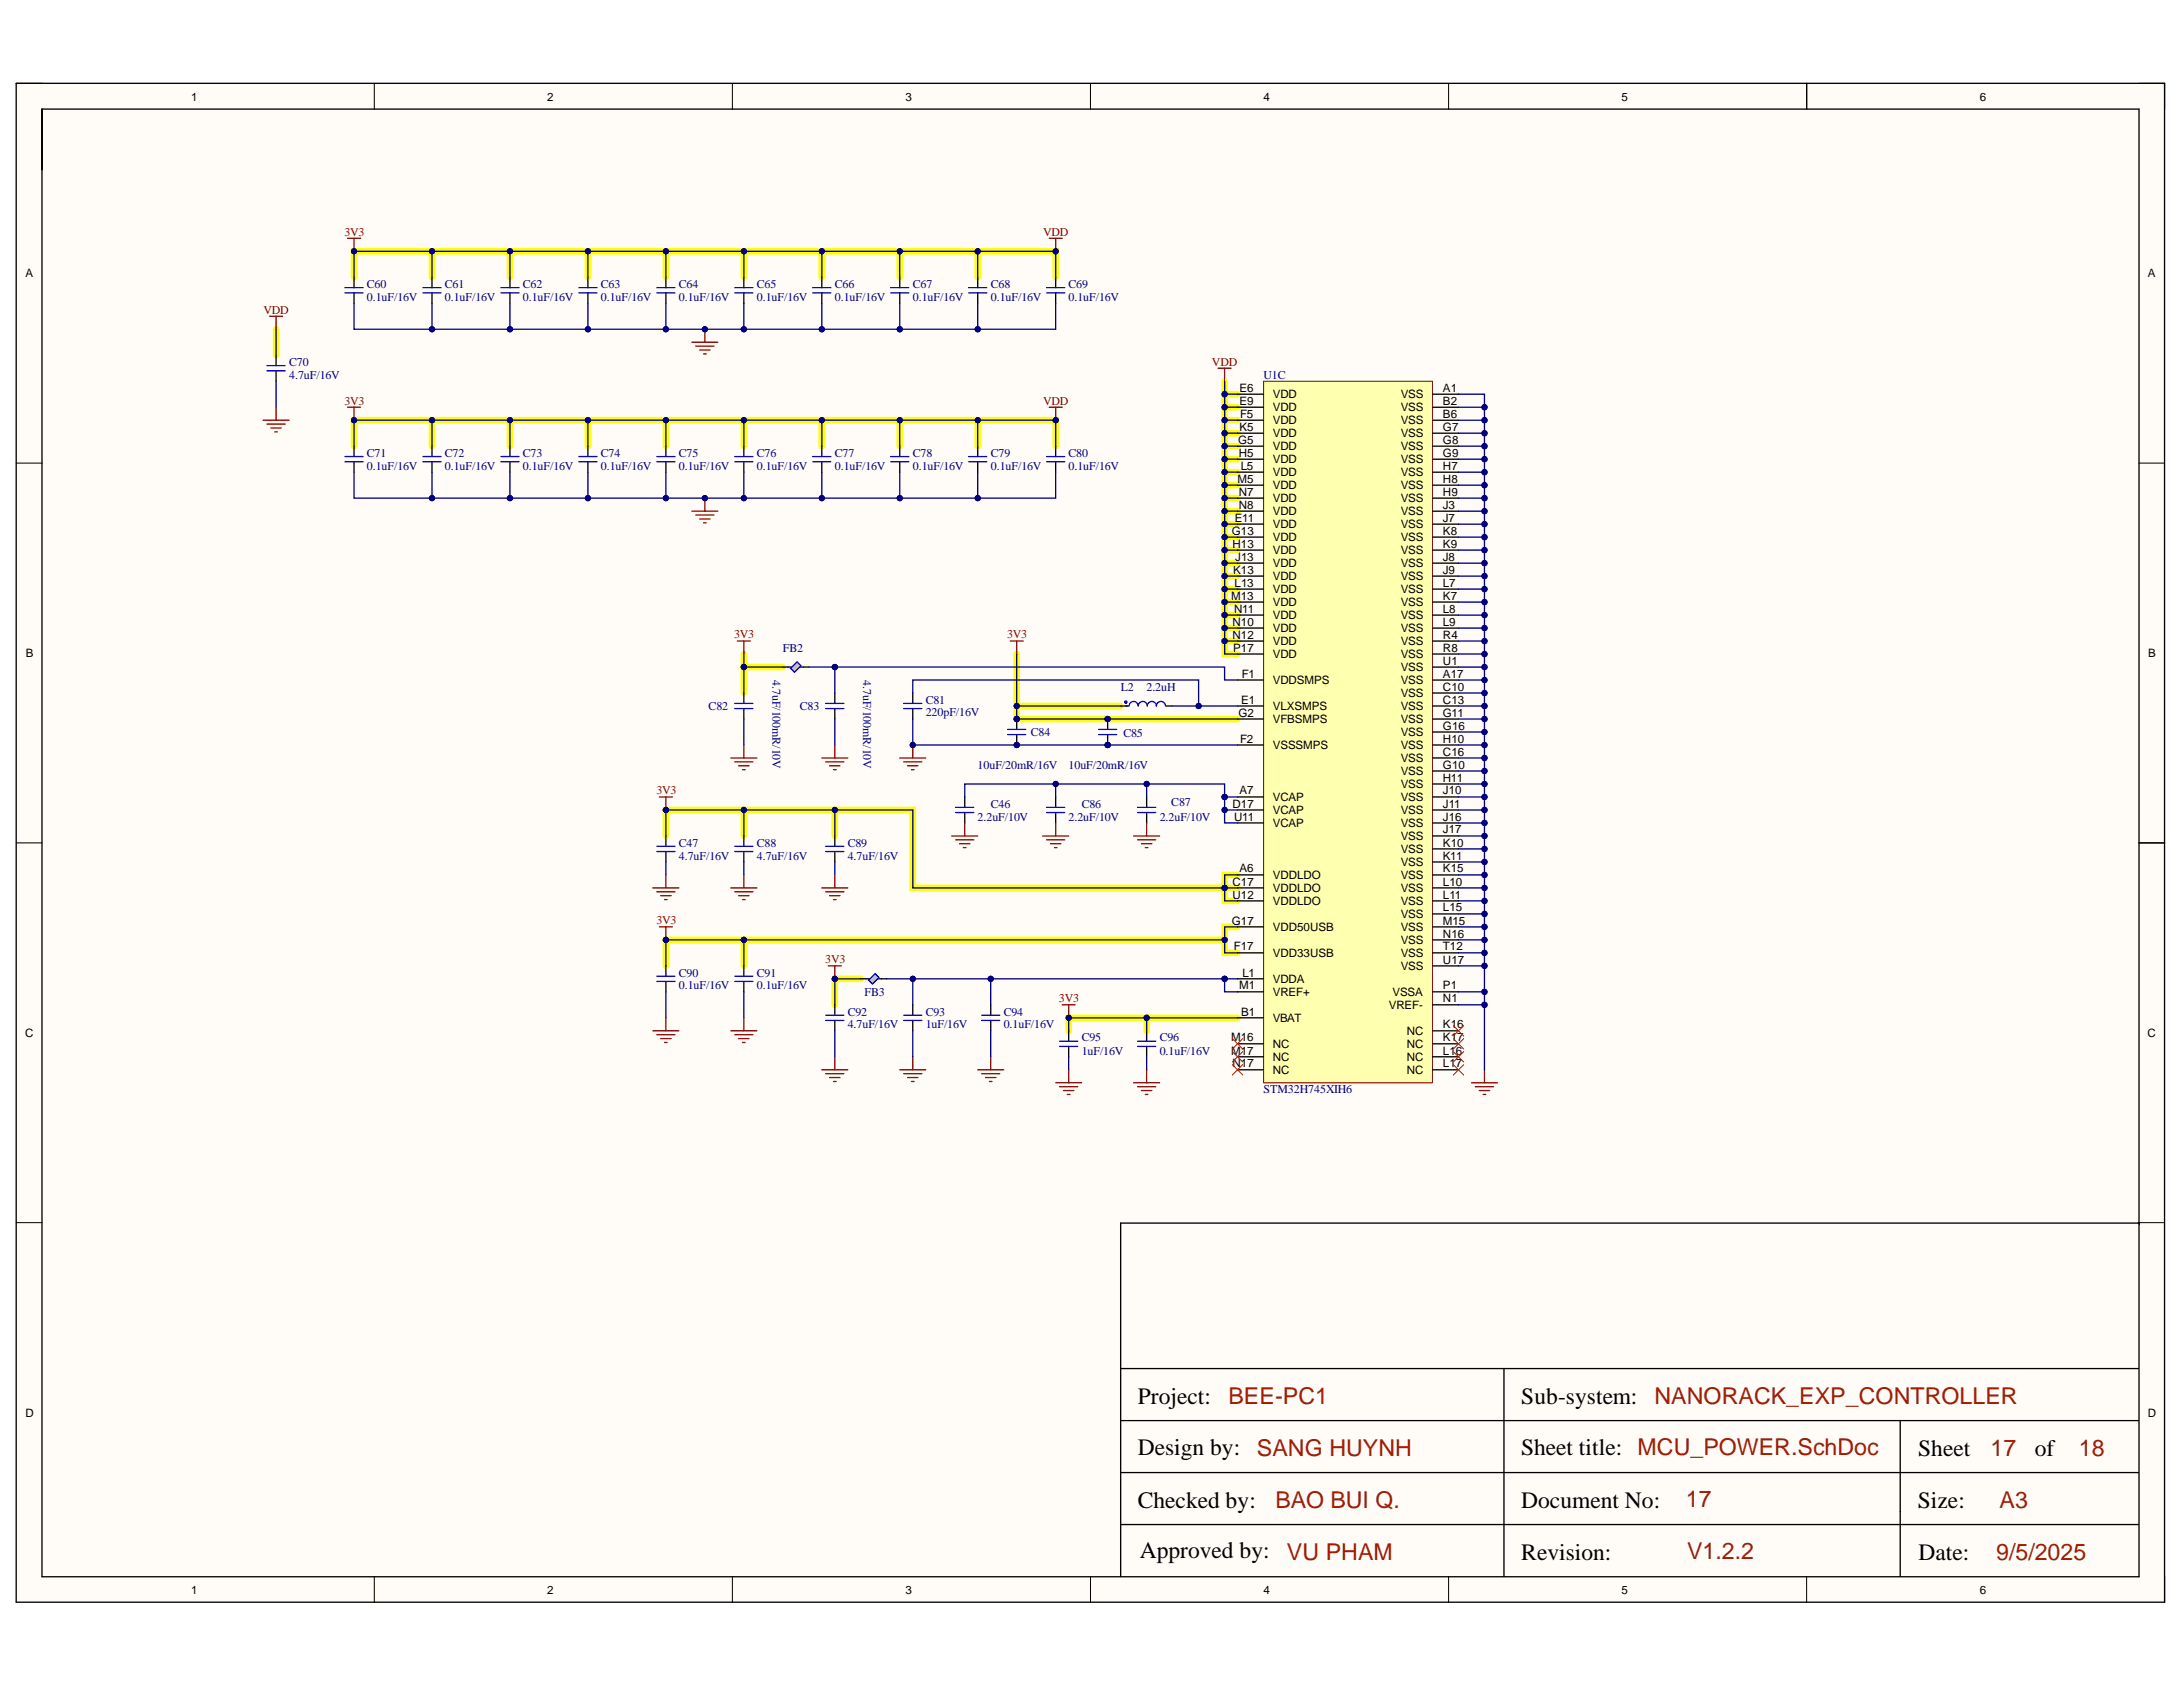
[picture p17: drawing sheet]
<svg xmlns="http://www.w3.org/2000/svg" width="279mm" height="216mm" viewBox="0 0 279 216" stroke-linecap="round" stroke-linejoin="round" font-family="sans-serif">
<defs><g id="words">
<g font-size="3">
<text x="145.6" y="179.7">Project:</text>
<text x="194.7" y="179.7">Sub-system:</text>
<text x="145.6" y="186.2">Design by:</text>
<text x="194.7" y="186.2">Sheet title: MCU_POWER.SchDoc</text>
<text x="245.5" y="186.3">Sheet</text>
<text x="260.4" y="186.3">of</text>
<text x="145.6" y="193">Checked by:</text>
<text x="194.7" y="193">Document No:</text>
<text x="245.5" y="193">Size:</text>
<text x="145.9" y="199.5">Approved by:</text>
<text x="194.7" y="199.6">Revision:</text>
<text x="245.6" y="199.6">Date:</text>
</g>
<g font-size="3" fill="#a61c00">
<text x="157.2" y="179.7">BEE-PC1</text>
<text x="211.8" y="179.7">NANORACK_EXP_CONTROLLER</text>
<text x="160.9" y="186.3">SANG HUYNH</text>
<text x="254.8" y="186.3">17</text>
<text x="266.1" y="186.3">18</text>
<text x="163.2" y="193">BAO BUI Q.</text>
<text x="215.8" y="192.8">17</text>
<text x="255.9" y="193">A3</text>
<text x="164.7" y="199.6">VU PHAM</text>
<text x="215.9" y="199.5">V1.2.2</text>
<text x="255.5" y="199.6">9/5/2025</text>
</g>
<g font-size="1.5">
<text x="24.4" y="12.9">1</text>
<text x="70" y="12.9">2</text>
<text x="115.9" y="12.9">3</text>
<text x="161.7" y="12.9">4</text>
<text x="207.5" y="12.9">5</text>
<text x="253.4" y="12.9">6</text>
<text x="3.3" y="35.5">A</text>
<text x="274.9" y="35.5">A</text>
<text x="158.6" y="50.2">E6</text>
<text x="158.6" y="51.8">E9</text>
<text x="158.7" y="53.5">F5</text>
<text x="162.9" y="51">VDD</text>
<text x="162.9" y="52.7">VDD</text>
<text x="179.3" y="51">VSS</text>
<text x="179.3" y="52.7">VSS</text>
<text x="184.7" y="50.2">A1</text>
<text x="184.7" y="51.8">B2</text>
<text x="184.7" y="53.5">B6</text>
<text x="158.5" y="56.8">G5</text>
<text x="158.5" y="58.5">H5</text>
<text x="158.6" y="55.2">K5</text>
<text x="162.9" y="54.3">VDD</text>
<text x="162.9" y="56">VDD</text>
<text x="162.9" y="57.6">VDD</text>
<text x="162.9" y="59.3">VDD</text>
<text x="179.3" y="54.3">VSS</text>
<text x="179.3" y="56">VSS</text>
<text x="179.3" y="57.6">VSS</text>
<text x="179.3" y="59.3">VSS</text>
<text x="184.7" y="55.2">G7</text>
<text x="184.7" y="56.8">G8</text>
<text x="184.7" y="58.5">G9</text>
<text x="158.4" y="61.8">M5</text>
<text x="158.5" y="63.4">N7</text>
<text x="158.5" y="65.1">N8</text>
<text x="158.8" y="60.1">L5</text>
<text x="162.9" y="60.9">VDD</text>
<text x="162.9" y="62.6">VDD</text>
<text x="162.9" y="64.3">VDD</text>
<text x="162.9" y="65.9">VDD</text>
<text x="179.3" y="60.9">VSS</text>
<text x="179.3" y="62.6">VSS</text>
<text x="179.3" y="64.3">VSS</text>
<text x="179.3" y="65.9">VSS</text>
<text x="184.7" y="60.1">H7</text>
<text x="184.7" y="61.8">H8</text>
<text x="184.7" y="63.4">H9</text>
<text x="184.7" y="65.1">J3</text>
<text x="157.7" y="68.4">G13</text>
<text x="157.7" y="70.1">H13</text>
<text x="158" y="66.8">E11</text>
<text x="158.1" y="71.8">J13</text>
<text x="162.9" y="67.6">VDD</text>
<text x="162.9" y="69.3">VDD</text>
<text x="162.9" y="70.9">VDD</text>
<text x="179.3" y="67.6">VSS</text>
<text x="179.3" y="69.3">VSS</text>
<text x="179.3" y="70.9">VSS</text>
<text x="184.7" y="66.8">J7</text>
<text x="184.7" y="68.4">K8</text>
<text x="184.7" y="70.1">K9</text>
<text x="184.7" y="71.8">J8</text>
<text x="157.6" y="76.8">M13</text>
<text x="157.8" y="73.4">K13</text>
<text x="158" y="75.1">L13</text>
<text x="162.9" y="72.6">VDD</text>
<text x="162.9" y="74.3">VDD</text>
<text x="162.9" y="75.9">VDD</text>
<text x="162.9" y="77.6">VDD</text>
<text x="179.3" y="72.6">VSS</text>
<text x="179.3" y="74.3">VSS</text>
<text x="179.3" y="75.9">VSS</text>
<text x="179.3" y="77.6">VSS</text>
<text x="184.7" y="73.4">J9</text>
<text x="184.7" y="75.1">L7</text>
<text x="184.7" y="76.8">K7</text>
<text x="157.7" y="80.1">N10</text>
<text x="157.7" y="81.8">N12</text>
<text x="157.8" y="83.4">P17</text>
<text x="158" y="78.4">N11</text>
<text x="162.9" y="79.3">VDD</text>
<text x="162.9" y="80.9">VDD</text>
<text x="162.9" y="82.6">VDD</text>
<text x="179.3" y="79.3">VSS</text>
<text x="179.3" y="80.9">VSS</text>
<text x="179.3" y="82.6">VSS</text>
<text x="184.7" y="78.4">L8</text>
<text x="184.7" y="80.1">L9</text>
<text x="184.7" y="81.8">R4</text>
<text x="184.7" y="83.4">R8</text>
<text x="3.3" y="84.1">B</text>
<text x="158.9" y="86.7">F1</text>
<text x="162.9" y="84.3">VDD</text>
<text x="162.9" y="87.6">VDDSMPS</text>
<text x="179.3" y="84.3">VSS</text>
<text x="179.3" y="85.9">VSS</text>
<text x="179.3" y="87.6">VSS</text>
<text x="179.3" y="89.2">VSS</text>
<text x="184.7" y="85.1">U1</text>
<text x="184.7" y="86.7">A17</text>
<text x="184.7" y="88.4">C10</text>
<text x="275" y="84.1">B</text>
<text x="158.5" y="91.7">G2</text>
<text x="158.7" y="95">F2</text>
<text x="158.8" y="90">E1</text>
<text x="162.9" y="90.9">VLXSMPS</text>
<text x="162.9" y="92.5">VFBSMPS</text>
<text x="162.9" y="95.9">VSSSMPS</text>
<text x="179.3" y="90.9">VSS</text>
<text x="179.3" y="92.5">VSS</text>
<text x="179.3" y="94.2">VSS</text>
<text x="179.3" y="95.9">VSS</text>
<text x="184.7" y="90">C13</text>
<text x="184.7" y="91.7">G11</text>
<text x="184.7" y="93.4">G16</text>
<text x="184.7" y="95">H10</text>
<text x="158.6" y="101.7">A7</text>
<text x="179.3" y="97.5">VSS</text>
<text x="179.3" y="99.2">VSS</text>
<text x="179.3" y="100.9">VSS</text>
<text x="184.7" y="96.7">C16</text>
<text x="184.7" y="98.4">G10</text>
<text x="184.7" y="100">H11</text>
<text x="184.7" y="101.7">J10</text>
<text x="157.7" y="103.4">D17</text>
<text x="158" y="105">U11</text>
<text x="162.9" y="102.5">VCAP</text>
<text x="162.9" y="104.2">VCAP</text>
<text x="162.9" y="105.9">VCAP</text>
<text x="179.3" y="102.5">VSS</text>
<text x="179.3" y="104.2">VSS</text>
<text x="179.3" y="105.9">VSS</text>
<text x="179.3" y="107.5">VSS</text>
<text x="184.7" y="103.4">J11</text>
<text x="184.7" y="105">J16</text>
<text x="184.7" y="106.7">J17</text>
<text x="157.7" y="113.3">C17</text>
<text x="158.6" y="111.7">A6</text>
<text x="162.9" y="112.5">VDDLDO</text>
<text x="179.3" y="109.2">VSS</text>
<text x="179.3" y="110.9">VSS</text>
<text x="179.3" y="112.5">VSS</text>
<text x="184.7" y="108.4">K10</text>
<text x="184.7" y="110">K11</text>
<text x="184.7" y="111.7">K15</text>
<text x="184.7" y="113.3">L10</text>
<text x="157.7" y="118.3">G17</text>
<text x="157.7" y="115">U12</text>
<text x="162.9" y="114.2">VDDLDO</text>
<text x="162.9" y="115.8">VDDLDO</text>
<text x="162.9" y="119.1">VDD50USB</text>
<text x="179.3" y="114.2">VSS</text>
<text x="179.3" y="115.8">VSS</text>
<text x="179.3" y="117.5">VSS</text>
<text x="179.3" y="119.1">VSS</text>
<text x="184.7" y="115">L11</text>
<text x="184.7" y="116.6">L15</text>
<text x="184.7" y="118.3">M15</text>
<text x="184.7" y="120">N16</text>
<text x="157.9" y="121.6">F17</text>
<text x="159" y="125">L1</text>
<text x="162.9" y="125.8">VDDA</text>
<text x="162.9" y="122.5">VDD33USB</text>
<text x="179.3" y="120.8">VSS</text>
<text x="179.3" y="122.5">VSS</text>
<text x="179.3" y="124.1">VSS</text>
<text x="184.7" y="121.6">T12</text>
<text x="184.7" y="123.3">U17</text>
<text x="158.6" y="126.6">M1</text>
<text x="158.8" y="130">B1</text>
<text x="162.9" y="130.8">VBAT</text>
<text x="162.9" y="127.5">VREF+</text>
<text x="177.7" y="129.1">VREF-</text>
<text x="178.2" y="127.5">VSSA</text>
<text x="184.7" y="128.3">N1</text>
<text x="184.7" y="131.6">K16</text>
<text x="184.7" y="126.6">P1</text>
<text x="3.2" y="132.7">C</text>
<text x="157.6" y="133.3">M16</text>
<text x="157.6" y="135">M17</text>
<text x="157.7" y="136.6">N17</text>
<text x="162.9" y="134.1">NC</text>
<text x="162.9" y="135.8">NC</text>
<text x="162.9" y="137.5">NC</text>
<text x="180.1" y="132.5">NC</text>
<text x="180.1" y="134.1">NC</text>
<text x="180.1" y="135.8">NC</text>
<text x="180.1" y="137.5">NC</text>
<text x="184.7" y="133.3">K17</text>
<text x="184.7" y="135">L16</text>
<text x="184.7" y="136.6">L17</text>
<text x="274.9" y="132.7">C</text>
<text x="3.3" y="181.3">D</text>
<text x="274.9" y="181.3">D</text>
<text x="24.4" y="203.9">1</text>
<text x="70" y="203.9">2</text>
<text x="115.9" y="203.9">3</text>
<text x="161.7" y="203.9">4</text>
<text x="207.5" y="203.9">5</text>
<text x="253.4" y="203.9">6</text>
</g>
<g font-size="1.5" fill="#800000">
<text x="44.1" y="30.2">3V3</text>
<text x="133.5" y="30.2">VDD</text>
<text x="33.7" y="40.2">VDD</text>
<text x="155.1" y="46.8">VDD</text>
<text x="44.1" y="51.8">3V3</text>
<text x="133.5" y="51.8">VDD</text>
<text x="93.9" y="81.7">3V3</text>
<text x="128.9" y="81.7">3V3</text>
<text x="84" y="101.7">3V3</text>
<text x="84" y="118.3">3V3</text>
<text x="105.6" y="123.3">3V3</text>
<text x="135.5" y="128.3">3V3</text>
</g>
<g font-size="1.5" fill="#000080">
<text x="47" y="36.8">C60</text>
<text x="47" y="38.5">0.1uF/16V</text>
<text x="56.9" y="36.8">C61</text>
<text x="56.9" y="38.5">0.1uF/16V</text>
<text x="66.9" y="36.8">C62</text>
<text x="66.9" y="38.5">0.1uF/16V</text>
<text x="76.9" y="36.8">C63</text>
<text x="76.9" y="38.5">0.1uF/16V</text>
<text x="86.9" y="36.8">C64</text>
<text x="86.9" y="38.5">0.1uF/16V</text>
<text x="96.9" y="36.8">C65</text>
<text x="96.9" y="38.5">0.1uF/16V</text>
<text x="106.9" y="36.8">C66</text>
<text x="106.9" y="38.5">0.1uF/16V</text>
<text x="116.8" y="36.8">C67</text>
<text x="116.8" y="38.5">0.1uF/16V</text>
<text x="126.8" y="36.8">C68</text>
<text x="126.8" y="38.5">0.1uF/16V</text>
<text x="136.8" y="36.8">C69</text>
<text x="136.8" y="38.5">0.1uF/16V</text>
<text x="37" y="46.8">C70</text>
<text x="37" y="48.5">4.7uF/16V</text>
<text x="161.7" y="48.5">U1C</text>
<text x="47" y="58.5">C71</text>
<text x="56.9" y="58.5">C72</text>
<text x="66.9" y="58.5">C73</text>
<text x="76.9" y="58.5">C74</text>
<text x="86.9" y="58.5">C75</text>
<text x="96.9" y="58.5">C76</text>
<text x="106.9" y="58.5">C77</text>
<text x="116.8" y="58.5">C78</text>
<text x="126.8" y="58.5">C79</text>
<text x="136.8" y="58.5">C80</text>
<text x="47" y="60.1">0.1uF/16V</text>
<text x="56.9" y="60.1">0.1uF/16V</text>
<text x="66.9" y="60.1">0.1uF/16V</text>
<text x="76.9" y="60.1">0.1uF/16V</text>
<text x="86.9" y="60.1">0.1uF/16V</text>
<text x="96.9" y="60.1">0.1uF/16V</text>
<text x="106.9" y="60.1">0.1uF/16V</text>
<text x="116.8" y="60.1">0.1uF/16V</text>
<text x="126.8" y="60.1">0.1uF/16V</text>
<text x="136.8" y="60.1">0.1uF/16V</text>
<text x="100.2" y="83.4">FB2</text>
<text x="98.9" y="87" transform="rotate(90 98.9 87)">4.7uF/100mR/10V</text>
<text x="110.5" y="87" transform="rotate(90 110.5 87)">4.7uF/100mR/10V</text>
<text x="143.4" y="88.4">L2</text>
<text x="146.7" y="88.4">2.2uH</text>
<text x="90.7" y="90.9">C82</text>
<text x="102.4" y="90.9">C83</text>
<text x="118.5" y="90">C81</text>
<text x="118.5" y="91.7">220pF/16V</text>
<text x="131.9" y="94.2">C84</text>
<text x="143.8" y="94.4">C85</text>
<text x="125.1" y="98.4">10uF/20mR/16V</text>
<text x="136.8" y="98.4">10uF/20mR/16V</text>
<text x="125.1" y="105">2.2uF/10V</text>
<text x="126.8" y="103.4">C46</text>
<text x="136.8" y="105">2.2uF/10V</text>
<text x="138.5" y="103.4">C86</text>
<text x="148.4" y="105">2.2uF/10V</text>
<text x="149.9" y="103.2">C87</text>
<text x="86.9" y="108.4">C47</text>
<text x="86.9" y="110">4.7uF/16V</text>
<text x="96.9" y="108.4">C88</text>
<text x="96.9" y="110">4.7uF/16V</text>
<text x="108.5" y="108.4">C89</text>
<text x="108.5" y="110">4.7uF/16V</text>
<text x="86.9" y="125">C90</text>
<text x="96.9" y="125">C91</text>
<text x="86.9" y="126.6">0.1uF/16V</text>
<text x="96.9" y="126.6">0.1uF/16V</text>
<text x="108.5" y="130">C92</text>
<text x="108.5" y="131.6">4.7uF/16V</text>
<text x="110.7" y="127.5">FB3</text>
<text x="118.5" y="130">C93</text>
<text x="118.5" y="131.6">1uF/16V</text>
<text x="128.5" y="130">C94</text>
<text x="128.5" y="131.6">0.1uF/16V</text>
<text x="138.5" y="133.3">C95</text>
<text x="138.5" y="135">1uF/16V</text>
<text x="148.4" y="133.3">C96</text>
<text x="148.4" y="135">0.1uF/16V</text>
<text x="161.7" y="139.9">STM32H745XIH6</text>
</g>
</g></defs>
<g fill="#fffcf8">
<path d="M2.1 10.7h275v194.4h-275z" fill-rule="evenodd"/>
<path d="M5.4 14h268.3v187.8h-268.3z" fill-rule="evenodd"/>
</g>
<g fill="none" stroke="#000" stroke-width=".13">
<path d="M2.1 10.7h3.3M47.9 10.7v3.3M93.7 10.7v3.3M139.6 10.7v3.3M185.4 10.7v3.3M231.2 10.7v3.3M273.7 10.7h3.4v3.3M2.1 59.3h3.3M273.7 59.3h3.4M2.1 107.9h3.3M273.7 107.9h3.4M2.1 156.5h3.3"/>
<path d="M273.7 156.5h3.4M47.9 201.8v3.3M93.7 201.8v3.3M139.6 201.8v3.3M185.4 201.8v3.3M231.2 201.8v3.3M277.1 201.8v3.3"/>
</g>
<g fill="none" stroke="#ff0" stroke-width=".85">
<path d="M45.3 35.5v-3.3h89.8v3.3M55.3 32.2v3.3M65.3 32.2v3.3M75.2 32.2v3.3M85.2 32.2v3.3M95.2 32.2v3.3M105.2 32.2v3.3M115.2 32.2v3.3M125.1 32.2v3.3M35.3 42.1v3.4M45.3 57.1v-3.3h89.8v3.3M55.3 53.8v3.3"/>
<path d="M65.3 53.8v3.3M75.2 53.8v3.3M85.2 53.8v3.3M95.2 53.8v3.3M105.2 53.8v3.3M115.2 53.8v3.3M125.1 53.8v3.3M156.7 58.8h1.7M156.7 57.1h1.7M156.7 55.4h1.7M156.7 53.8h1.7M156.7 52.1h1.7"/>
<path d="M156.7 48.8v1.6M158.4 50.4h-1.7v31.6h1.7M156.7 78.7h1.7M156.7 77.1h1.7M156.7 75.4h1.7M156.7 73.7h1.7M156.7 72.1h1.7M156.7 70.4h1.7M156.7 68.7h1.7M156.7 67.1h1.7M156.7 65.4h1.7M156.7 63.8h1.7"/>
<path d="M156.7 62.1h1.7M156.7 60.4h1.7M95.2 83.7v5M95.2 85.4h5M130.1 83.7v6.7M143.4 90.4h-13.3v1.6h28.3M156.7 82v1.7h1.7M156.7 80.4h1.7M85.2 107v-3.3h31.6v9.9h41.6M95.2 103.7v3.3M106.8 103.7v3.3M158.4 112h-1.7v3.3h1.7"/>
<path d="M158.4 118.6h-1.7v3.3h1.7M95.2 120.3v3.3M110.2 125.3h-3.4v3.3M136.8 131.9v-1.6h10v1.6M146.8 130.3h11.6M156.7 120.3h-71.5v3.3"/>
</g>
<g fill="none" stroke="#000" stroke-width=".17">
<path d="M2.1 10.7h274.9v194.3h-274.9zM5.4 14h268.4v187.8h-268.4zM231.2 10.7v3.3M45.3 35.5v1.3M45.3 37.5v1.3M55.3 35.5v1.3M55.3 37.5v1.3M65.3 35.5v1.3M65.3 37.5v1.3M75.2 35.5v1.3M75.2 37.5v1.3M85.2 35.5v1.3"/>
<path d="M85.2 37.5v1.3M95.2 35.5v1.3M95.2 37.5v1.3M105.2 35.5v1.3M105.2 37.5v1.3M115.2 35.5v1.3M115.2 37.5v1.3M125.1 35.5v1.3M125.1 37.5v1.3M135.1 35.5v1.3M135.1 37.5v1.3M35.3 45.5v1.3"/>
<path d="M35.3 47.5v1.3M55.3 57.1v1.3M55.3 59.1v1.3M65.3 57.1v1.3M65.3 59.1v1.3M75.2 57.1v1.3M75.2 59.1v1.3M85.2 57.1v1.3M85.2 59.1v1.3M95.2 57.1v1.3M95.2 59.1v1.3M105.2 57.1v1.3"/>
<path d="M105.2 59.1v1.3M115.2 57.1v1.3M115.2 59.1v1.3M125.1 57.1v1.3M125.1 59.1v1.3M135.1 57.1v1.3M135.1 59.1v1.3M95.2 107v1.3M95.2 109v1.3M106.8 107v1.3M106.8 109v1.3M273.8 107.9h3.3"/>
<path d="M116.8 128.6v1.3M116.8 130.6v1.3M126.8 128.6v1.3M126.8 130.6v1.3M273.8 156.7v-.2h-130.4v45.3M143.4 175.1h130.3M192.5 175.1v26.7M143.4 188.5h130.3M143.4 181.8h130.3M143.4 195.1h130.3M243.2 181.8v20"/>
</g>
<g fill="none" stroke="#00f" stroke-width=".17">
<path d="M44.1 37.5h2.4M44.1 36.8h2.4M54.1 37.5h2.4M54.1 36.8h2.4M64.1 37.5h2.3M64.1 36.8h2.3M74.1 37.5h2.3M74.1 36.8h2.3M84.1 37.5h2.3M84.1 36.8h2.3M94 37.5h2.4M94 36.8h2.4"/>
<path d="M104 37.5h2.3M104 36.8h2.3M114 37.5h2.3M114 36.8h2.3M124 37.5h2.3M124 36.8h2.3M134 37.5h2.3M134 36.8h2.3M34.2 46.8h2.3M34.2 47.5h2.3M54.1 59.1h2.4M54.1 58.4h2.4"/>
<path d="M64.1 59.1h2.3M64.1 58.4h2.3M74.1 59.1h2.3M74.1 58.4h2.3M84.1 59.1h2.3M84.1 58.4h2.3M94 59.1h2.4M94 58.4h2.4M104 59.1h2.3M104 58.4h2.3M114 59.1h2.3M114 58.4h2.3"/>
<path d="M124 59.1h2.3M124 58.4h2.3M134 59.1h2.3M134 58.4h2.3M94 108.3h2.4M94 109h2.4M105.7 108.3h2.3M105.7 109h2.3M115.7 130.6h2.3M115.7 129.9h2.3M125.6 130.6h2.4M125.6 129.9h2.4"/>
</g>
<g fill="none" stroke="#800000" stroke-width=".17">
<path d="M33.7 53.8h3.3M34.2 54.3h2.3M34.5 40.5h1.7M34.7 54.8h1.3M35.2 55.3h.3M35.3 40.5v1.6M35.3 52.1v1.7M88.6 65.4h3.3M89 65.9h2.4M89.6 66.4h1.3M90 66.9h.4M90.2 63.8v1.6"/>
<path d="M105.2 113.6h3.3M105.7 114.1h2.3M106.2 114.6h1.3M106.7 115.1h.3M106.8 112v1.6"/>
</g>
<circle cx="90.2" cy="63.8" r=".33" fill="#000080"/>
<circle cx="90.2" cy="63.8" r=".33" fill="none" stroke="#000080" stroke-width=".13"/>
<path d="M88.6 43.8h3.3M89 44.3h2.4M89.6 44.8h1.3M90 45.3h.4M90.2 42.1v1.7" fill="none" stroke="#800000" stroke-width=".17"/>
<circle cx="90.2" cy="42.1" r=".33" fill="#000080"/>
<circle cx="90.2" cy="42.1" r=".33" fill="none" stroke="#000080" stroke-width=".13"/>
<path d="M134.3 30.5h1.6M135.1 30.5v1.7" fill="none" stroke="#800000" stroke-width=".17"/>
<circle cx="135.1" cy="32.2" r=".33" fill="#000080"/>
<circle cx="135.1" cy="32.2" r=".33" fill="none" stroke="#000080" stroke-width=".13"/>
<path d="M134.3 52.1h1.6M135.1 52.1v1.7" fill="none" stroke="#800000" stroke-width=".17"/>
<circle cx="135.1" cy="53.8" r=".33" fill="#000080"/>
<circle cx="135.1" cy="53.8" r=".33" fill="none" stroke="#000080" stroke-width=".13"/>
<path d="M45.3 57.1v1.3M45.3 59.1v1.3" fill="none" stroke="#000" stroke-width=".17"/>
<path d="M44.1 59.1h2.4M44.1 58.4h2.4" fill="none" stroke="#00f" stroke-width=".17"/>
<path d="M155.9 47.1h1.7M156.7 47.1v1.7M84.4 102h1.7M85.2 102v1.7" fill="none" stroke="#800000" stroke-width=".17"/>
<circle cx="85.2" cy="103.7" r=".33" fill="#000080"/>
<circle cx="85.2" cy="103.7" r=".33" fill="none" stroke="#000080" stroke-width=".13"/>
<path d="M106 123.6h1.7M106.8 123.6v1.7" fill="none" stroke="#800000" stroke-width=".17"/>
<circle cx="106.8" cy="125.3" r=".33" fill="#000080"/>
<circle cx="106.8" cy="125.3" r=".33" fill="none" stroke="#000080" stroke-width=".13"/>
<path d="M44.5 30.5h1.6M45.3 30.5v1.7" fill="none" stroke="#800000" stroke-width=".17"/>
<circle cx="45.3" cy="32.2" r=".33" fill="#000080"/>
<circle cx="45.3" cy="32.2" r=".33" fill="none" stroke="#000080" stroke-width=".13"/>
<path d="M44.5 52.1h1.6M45.3 52.1v1.7" fill="none" stroke="#800000" stroke-width=".17"/>
<circle cx="45.3" cy="53.8" r=".33" fill="#000080"/>
<circle cx="45.3" cy="53.8" r=".33" fill="none" stroke="#000080" stroke-width=".13"/>
<path d="M110.2 125.3h1.1M112.3 125.3h1.2" fill="none" stroke="#000" stroke-width=".17"/>
<path d="M111.2 125.4l.8-.8 .5 .5-.8 .8z" fill-rule="evenodd" fill="#c0c0c0"/>
<path d="M105.7 90h2.3M105.7 90.7h2.3M144.5 90.4a.58 .58 0 0 1 .6-.6 .58 .58 0 0 1 .6 .6 .58 .58 0 0 1 .6-.6 .58 .58 0 0 1 .5 .6 .58 .58 0 0 1 .6-.6 .58 .58 0 0 1 .6 .6M105.7 129.9h2.3M105.7 130.6h2.3M111.2 125.4l.8-.8 .5 .5-.8 .8z" fill="none" stroke="#00f" stroke-width=".17"/>
<path d="M115.2 136.9h3.3M115.7 137.4h2.3M116.2 137.9h1.3M116.7 138.4h.3M116.8 135.2v1.7" fill="none" stroke="#800000" stroke-width=".17"/>
<path d="M106.8 88.7v1.3M106.8 90.7v1.3M143.4 90.4h1M149.3 90.4h.8M106.8 128.6v1.3M106.8 130.6v1.3" fill="none" stroke="#000" stroke-width=".17"/>
<circle cx="144.1" cy="89.9" r=".17" fill="#00f"/>
<circle cx="144.1" cy="89.9" r=".17" fill="none" stroke="#00f" stroke-width=".13"/>
<path d="M148 90.4a.58 .58 0 0 1 .6-.6 .58 .58 0 0 1 .6 .6" fill="none" stroke="#00f" stroke-width=".17"/>
<path d="M115.2 97h3.3M115.7 97.5h2.3M116.2 98h1.3M116.7 98.5h.3M116.8 95.3v1.7" fill="none" stroke="#800000" stroke-width=".17"/>
<circle cx="116.8" cy="95.3" r=".33" fill="#000080"/>
<circle cx="116.8" cy="95.3" r=".33" fill="none" stroke="#000080" stroke-width=".13"/>
<circle cx="141.8" cy="95.3" r=".33" fill="#000080"/>
<circle cx="141.8" cy="95.3" r=".33" fill="none" stroke="#000080" stroke-width=".13"/>
<circle cx="141.8" cy="92" r=".33" fill="#000080"/>
<circle cx="141.8" cy="92" r=".33" fill="none" stroke="#000080" stroke-width=".13"/>
<path d="M141.8 94v1.3" fill="none" stroke="#000" stroke-width=".17"/>
<circle cx="141.8" cy="95.3" r=".33" fill="#000080"/>
<circle cx="141.8" cy="95.3" r=".33" fill="none" stroke="#000080" stroke-width=".13"/>
<path d="M141.8 92v1.3" fill="none" stroke="#000" stroke-width=".17"/>
<circle cx="141.8" cy="92" r=".33" fill="#000080"/>
<circle cx="141.8" cy="92" r=".33" fill="none" stroke="#000080" stroke-width=".13"/>
<path d="M115.7 90.7h2.3M115.7 90h2.3M140.6 94h2.3M140.6 93.3h2.3" fill="none" stroke="#00f" stroke-width=".17"/>
<path d="M100.2 85.4h1.2M102.4 85.4h1.1M116.8 88.7v1.3M116.8 90.7v1.3" fill="none" stroke="#000" stroke-width=".17"/>
<path d="M101.2 85.5l.8-.8 .5 .5-.8 .8z" fill-rule="evenodd" fill="#c0c0c0"/>
<path d="M101.2 85.5l.8-.8 .5 .5-.8 .8z" fill="none" stroke="#00f" stroke-width=".17"/>
<path d="M93.5 97h3.4M94 97.5h2.4M94.4 82h1.6M94.5 98h1.4M95 98.5h.4M95.2 82v1.7M95.2 95.3v1.7M105.2 97h3.3M105.7 97.5h2.3M106.2 98h1.3M106.7 98.5h.3M106.8 95.3v1.7" fill="none" stroke="#800000" stroke-width=".17"/>
<circle cx="130.1" cy="95.3" r=".33" fill="#000080"/>
<circle cx="130.1" cy="95.3" r=".33" fill="none" stroke="#000080" stroke-width=".13"/>
<circle cx="130.1" cy="92" r=".33" fill="#000080"/>
<circle cx="130.1" cy="92" r=".33" fill="none" stroke="#000080" stroke-width=".13"/>
<path d="M130.1 94v1.3" fill="none" stroke="#000" stroke-width=".17"/>
<circle cx="130.1" cy="95.3" r=".33" fill="#000080"/>
<circle cx="130.1" cy="95.3" r=".33" fill="none" stroke="#000080" stroke-width=".13"/>
<path d="M130.1 92v1.3" fill="none" stroke="#000" stroke-width=".17"/>
<circle cx="130.1" cy="92" r=".33" fill="#000080"/>
<circle cx="130.1" cy="92" r=".33" fill="none" stroke="#000080" stroke-width=".13"/>
<path d="M94 90h2.4M94 90.7h2.4M129 94h2.3M129 93.3h2.3M134 104h2.3M134 103.3h2.3M145.6 104h2.3M145.6 103.3h2.3M135.6 133.9h2.3M135.6 133.3h2.3M145.6 133.9h2.3M145.6 133.3h2.3" fill="none" stroke="#00f" stroke-width=".17"/>
<g fill="none" stroke="#800000" stroke-width=".17">
<path d="M129.3 82h1.7M130.1 82v1.7M133.5 107h3.3M134 107.5h2.3M134.4 108h1.4M134.9 108.5h.4M135.1 105.3v1.7M145.1 107h3.3M145.6 107.5h2.3M146.1 108h1.3M146.6 108.5h.3M146.8 105.3v1.7"/>
<path d="M135.1 138.6h3.3M135.6 139.1h2.3M135.9 128.6h1.7M136.1 139.6h1.3M136.8 128.6v1.7M136.8 136.9v1.7M136.6 140.1h.3"/>
</g>
<path d="M95.2 88.7v1.3M95.2 90.7v1.3M135.1 102v1.3M135.1 104v1.3M146.8 102v1.3M146.8 104v1.3M136.8 131.9v1.4M136.8 133.9v1.3M146.8 131.9v1.4M146.8 133.9v1.3" fill="none" stroke="#000" stroke-width=".17"/>
<circle cx="136.8" cy="130.3" r=".33" fill="#000080"/>
<circle cx="136.8" cy="130.3" r=".33" fill="none" stroke="#000080" stroke-width=".13"/>
<g fill="none" stroke="#800000" stroke-width=".17">
<path d="M84.4 118.6h1.7M85.2 118.6v1.7M105.2 136.9h3.3M105.7 137.4h2.3M106.2 137.9h1.3M106.7 138.4h.3M106.8 135.2v1.7M125.1 136.9h3.4M125.6 137.4h2.4M126.1 137.9h1.4M126.6 138.4h.4M126.8 135.2v1.7"/>
<path d="M145.1 138.6h3.3M145.6 139.1h2.3M146.1 139.6h1.3M146.8 136.9v1.7M188.3 138.6h3.4M188.8 139.1h2.4M189.3 139.6h1.4M190 136.9v1.7M146.6 140.1h.3M189.8 140.1h.4"/>
</g>
<path d="M85.2 123.6v1.3M85.2 125.6v1.3M95.2 123.6v1.3M95.2 125.6v1.3" fill="none" stroke="#000" stroke-width=".17"/>
<path d="M84.1 125.6h2.3M84.1 124.9h2.3M94 125.6h2.4M94 124.9h2.4" fill="none" stroke="#00f" stroke-width=".17"/>
<circle cx="85.2" cy="120.3" r=".33" fill="#000080"/>
<circle cx="85.2" cy="120.3" r=".33" fill="none" stroke="#000080" stroke-width=".13"/>
<g fill="none" stroke="#800000" stroke-width=".17">
<path d="M93.5 113.6h3.4M94 114.1h2.4M94.5 114.6h1.4M95 115.1h.4M95.2 112v1.6M83.6 131.9h3.3M84.1 132.4h2.3M84.6 132.9h1.3M85.1 133.4h.3M85.2 130.3v1.6M93.5 131.9h3.4M94 132.4h2.4"/>
<path d="M94.5 132.9h1.4M95 133.4h.4M95.2 130.3v1.6"/>
</g>
<path d="M161.7 48.8h21.6v89.8h-21.6z" fill-rule="evenodd" fill="#ffffb0"/>
<path d="M161.7 48.8h21.6v89.8h-21.6z" fill="none" stroke="#800000" stroke-width=".13"/>
<g fill="none" stroke="#000" stroke-width=".17">
<path d="M158.4 50.4h3.3M158.4 52.1h3.3M158.4 53.8h3.3M158.4 55.4h3.3M158.4 57.1h3.3M158.4 58.8h3.3M183.3 50.4h3.4M183.3 52.1h3.4M183.3 53.8h3.4M183.3 55.4h3.4M183.3 57.1h3.4M183.3 58.8h3.4"/>
<path d="M158.4 60.4h3.3M158.4 62.1h3.3M158.4 63.8h3.3M158.4 65.4h3.3M158.4 67.1h3.3M158.4 68.7h3.3M158.4 70.4h3.3M158.4 72.1h3.3M158.4 73.7h3.3M158.4 75.4h3.3M158.4 77.1h3.3M158.4 78.7h3.3"/>
<path d="M183.3 62.1h3.4M183.3 63.8h3.4M183.3 67.1h3.4M183.3 68.7h3.4M183.3 70.4h3.4M183.3 72.1h3.4M183.3 73.7h3.4M183.3 75.4h3.4M183.3 77.1h3.4M183.3 78.7h3.4M183.3 60.4h3.4M183.3 65.4h3.4"/>
<path d="M158.4 80.4h3.3M158.4 82h3.3M158.4 83.7h3.3M158.4 87h3.3M158.4 90.4h3.3M158.4 92h3.3M158.4 95.3h3.3M183.3 80.4h3.4M183.3 82h3.4M183.3 83.7h3.4M183.3 87h3.4M183.3 90.4h3.4"/>
<path d="M183.3 92h3.4M183.3 85.4h3.4M183.3 88.7h3.4M183.3 93.7h3.4M183.3 95.3h3.4M183.3 97h3.4M183.3 98.7h3.4M85.2 107v1.3M85.2 109v1.3M123.5 102v1.3M123.5 104v1.3M158.4 112h3.3"/>
<path d="M158.4 113.6h3.3M158.4 115.3h3.3M158.4 118.6h3.3M158.4 102h3.3M158.4 103.7h3.3M158.4 105.3h3.3M183.3 112h3.4M183.3 113.6h3.4M183.3 115.3h3.4M183.3 118.6h3.4M183.3 102h3.4M183.3 103.7h3.4"/>
<path d="M183.3 100.3h3.4M183.3 105.3h3.4M183.3 107h3.4M183.3 108.6h3.4M183.3 110.3h3.4M183.3 117h3.4M158.4 125.3h3.3M158.4 121.9h3.3M158.4 130.3h3.3M158.4 126.9h3.3M158.4 133.6h3.3M158.4 135.2h3.3"/>
<path d="M158.4 136.9h3.3M183.3 121.9h3.4M183.3 126.9h3.4M183.3 128.6h3.4M183.3 131.9h3.4M183.3 133.6h3.4M183.3 135.2h3.4M183.3 136.9h3.4M183.3 120.3h3.4M183.3 123.6h3.4"/>
</g>
<g fill="none" stroke="#f00" stroke-width=".13">
<path d="M157.7 132.9l1.4 1.4M157.7 134.6l1.4 1.3M157.7 136.2l1.4 1.4M159.1 132.9l-1.4 1.4M159.1 134.6l-1.4 1.3M159.1 136.2l-1.4 1.4M186 131.3l1.3 1.3M186 132.9l1.3 1.4M186 134.6l1.3 1.3M186 136.2l1.3 1.4M187.3 131.3l-1.3 1.3M187.3 132.9l-1.3 1.4"/>
<path d="M187.3 134.6l-1.3 1.3M187.3 136.2l-1.3 1.4"/>
</g>
<path d="M84.1 108.3h2.3M84.1 109h2.3M122.3 104h2.3M122.3 103.3h2.3" fill="none" stroke="#00f" stroke-width=".17"/>
<path d="M83.6 113.6h3.3M84.1 114.1h2.3M84.6 114.6h1.3M85.1 115.1h.3M85.2 112v1.6M121.8 107h3.3M122.3 107.5h2.3M122.8 108h1.3M123.3 108.5h.3M123.5 105.3v1.7" fill="none" stroke="#800000" stroke-width=".17"/>
<path d="M156.7 80.4h1.7" fill="none" stroke="#000080" stroke-width=".17"/>
<circle cx="156.7" cy="80.4" r=".33" fill="#000080"/>
<circle cx="156.7" cy="80.4" r=".33" fill="none" stroke="#000080" stroke-width=".13"/>
<path d="M156.7 78.7h1.7" fill="none" stroke="#000080" stroke-width=".17"/>
<circle cx="156.7" cy="78.7" r=".33" fill="#000080"/>
<circle cx="156.7" cy="78.7" r=".33" fill="none" stroke="#000080" stroke-width=".13"/>
<path d="M156.7 77.1h1.7" fill="none" stroke="#000080" stroke-width=".17"/>
<circle cx="156.7" cy="77.1" r=".33" fill="#000080"/>
<circle cx="156.7" cy="77.1" r=".33" fill="none" stroke="#000080" stroke-width=".13"/>
<path d="M156.7 75.4h1.7" fill="none" stroke="#000080" stroke-width=".17"/>
<circle cx="156.7" cy="75.4" r=".33" fill="#000080"/>
<circle cx="156.7" cy="75.4" r=".33" fill="none" stroke="#000080" stroke-width=".13"/>
<path d="M156.7 73.7h1.7" fill="none" stroke="#000080" stroke-width=".17"/>
<circle cx="156.7" cy="73.7" r=".33" fill="#000080"/>
<circle cx="156.7" cy="73.7" r=".33" fill="none" stroke="#000080" stroke-width=".13"/>
<path d="M156.7 72.1h1.7" fill="none" stroke="#000080" stroke-width=".17"/>
<circle cx="156.7" cy="72.1" r=".33" fill="#000080"/>
<circle cx="156.7" cy="72.1" r=".33" fill="none" stroke="#000080" stroke-width=".13"/>
<path d="M156.7 70.4h1.7" fill="none" stroke="#000080" stroke-width=".17"/>
<circle cx="156.7" cy="70.4" r=".33" fill="#000080"/>
<circle cx="156.7" cy="70.4" r=".33" fill="none" stroke="#000080" stroke-width=".13"/>
<path d="M156.7 68.7h1.7" fill="none" stroke="#000080" stroke-width=".17"/>
<circle cx="156.7" cy="68.7" r=".33" fill="#000080"/>
<circle cx="156.7" cy="68.7" r=".33" fill="none" stroke="#000080" stroke-width=".13"/>
<path d="M156.7 67.1h1.7" fill="none" stroke="#000080" stroke-width=".17"/>
<circle cx="156.7" cy="67.1" r=".33" fill="#000080"/>
<circle cx="156.7" cy="67.1" r=".33" fill="none" stroke="#000080" stroke-width=".13"/>
<path d="M156.7 65.4h1.7" fill="none" stroke="#000080" stroke-width=".17"/>
<circle cx="156.7" cy="65.4" r=".33" fill="#000080"/>
<circle cx="156.7" cy="65.4" r=".33" fill="none" stroke="#000080" stroke-width=".13"/>
<path d="M156.7 63.8h1.7" fill="none" stroke="#000080" stroke-width=".17"/>
<circle cx="156.7" cy="63.8" r=".33" fill="#000080"/>
<circle cx="156.7" cy="63.8" r=".33" fill="none" stroke="#000080" stroke-width=".13"/>
<path d="M156.7 62.1h1.7" fill="none" stroke="#000080" stroke-width=".17"/>
<circle cx="156.7" cy="62.1" r=".33" fill="#000080"/>
<circle cx="156.7" cy="62.1" r=".33" fill="none" stroke="#000080" stroke-width=".13"/>
<path d="M156.7 60.4h1.7" fill="none" stroke="#000080" stroke-width=".17"/>
<circle cx="156.7" cy="60.4" r=".33" fill="#000080"/>
<circle cx="156.7" cy="60.4" r=".33" fill="none" stroke="#000080" stroke-width=".13"/>
<path d="M156.7 58.8h1.7" fill="none" stroke="#000080" stroke-width=".17"/>
<circle cx="156.7" cy="58.8" r=".33" fill="#000080"/>
<circle cx="156.7" cy="58.8" r=".33" fill="none" stroke="#000080" stroke-width=".13"/>
<path d="M156.7 57.1h1.7" fill="none" stroke="#000080" stroke-width=".17"/>
<circle cx="156.7" cy="57.1" r=".33" fill="#000080"/>
<circle cx="156.7" cy="57.1" r=".33" fill="none" stroke="#000080" stroke-width=".13"/>
<path d="M156.7 55.4h1.7" fill="none" stroke="#000080" stroke-width=".17"/>
<circle cx="156.7" cy="55.4" r=".33" fill="#000080"/>
<circle cx="156.7" cy="55.4" r=".33" fill="none" stroke="#000080" stroke-width=".13"/>
<path d="M156.7 53.8h1.7" fill="none" stroke="#000080" stroke-width=".17"/>
<circle cx="156.7" cy="53.8" r=".33" fill="#000080"/>
<circle cx="156.7" cy="53.8" r=".33" fill="none" stroke="#000080" stroke-width=".13"/>
<path d="M156.7 52.1h1.7" fill="none" stroke="#000080" stroke-width=".17"/>
<circle cx="156.7" cy="52.1" r=".33" fill="#000080"/>
<circle cx="156.7" cy="52.1" r=".33" fill="none" stroke="#000080" stroke-width=".13"/>
<path d="M55.3 32.2v3.3M35.3 42.1v3.4M35.3 48.8v3.3M106.8 110.3v1.7" fill="none" stroke="#000080" stroke-width=".17"/>
<circle cx="55.3" cy="32.2" r=".33" fill="#000080"/>
<circle cx="55.3" cy="32.2" r=".33" fill="none" stroke="#000080" stroke-width=".13"/>
<path d="M55.3 38.8v3.3" fill="none" stroke="#000080" stroke-width=".17"/>
<circle cx="55.3" cy="42.1" r=".33" fill="#000080"/>
<circle cx="55.3" cy="42.1" r=".33" fill="none" stroke="#000080" stroke-width=".13"/>
<path d="M65.3 32.2v3.3" fill="none" stroke="#000080" stroke-width=".17"/>
<circle cx="65.3" cy="32.2" r=".33" fill="#000080"/>
<circle cx="65.3" cy="32.2" r=".33" fill="none" stroke="#000080" stroke-width=".13"/>
<path d="M65.3 38.8v3.3" fill="none" stroke="#000080" stroke-width=".17"/>
<circle cx="65.3" cy="42.1" r=".33" fill="#000080"/>
<circle cx="65.3" cy="42.1" r=".33" fill="none" stroke="#000080" stroke-width=".13"/>
<path d="M75.2 32.2v3.3" fill="none" stroke="#000080" stroke-width=".17"/>
<circle cx="75.2" cy="32.2" r=".33" fill="#000080"/>
<circle cx="75.2" cy="32.2" r=".33" fill="none" stroke="#000080" stroke-width=".13"/>
<path d="M75.2 38.8v3.3" fill="none" stroke="#000080" stroke-width=".17"/>
<circle cx="75.2" cy="42.1" r=".33" fill="#000080"/>
<circle cx="75.2" cy="42.1" r=".33" fill="none" stroke="#000080" stroke-width=".13"/>
<path d="M85.2 32.2v3.3" fill="none" stroke="#000080" stroke-width=".17"/>
<circle cx="85.2" cy="32.2" r=".33" fill="#000080"/>
<circle cx="85.2" cy="32.2" r=".33" fill="none" stroke="#000080" stroke-width=".13"/>
<path d="M85.2 38.8v3.3" fill="none" stroke="#000080" stroke-width=".17"/>
<circle cx="85.2" cy="42.1" r=".33" fill="#000080"/>
<circle cx="85.2" cy="42.1" r=".33" fill="none" stroke="#000080" stroke-width=".13"/>
<path d="M95.2 32.2v3.3" fill="none" stroke="#000080" stroke-width=".17"/>
<circle cx="95.2" cy="32.2" r=".33" fill="#000080"/>
<circle cx="95.2" cy="32.2" r=".33" fill="none" stroke="#000080" stroke-width=".13"/>
<path d="M95.2 38.8v3.3" fill="none" stroke="#000080" stroke-width=".17"/>
<circle cx="95.2" cy="42.1" r=".33" fill="#000080"/>
<circle cx="95.2" cy="42.1" r=".33" fill="none" stroke="#000080" stroke-width=".13"/>
<path d="M105.2 32.2v3.3" fill="none" stroke="#000080" stroke-width=".17"/>
<circle cx="105.2" cy="32.2" r=".33" fill="#000080"/>
<circle cx="105.2" cy="32.2" r=".33" fill="none" stroke="#000080" stroke-width=".13"/>
<path d="M105.2 38.8v3.3" fill="none" stroke="#000080" stroke-width=".17"/>
<circle cx="105.2" cy="42.1" r=".33" fill="#000080"/>
<circle cx="105.2" cy="42.1" r=".33" fill="none" stroke="#000080" stroke-width=".13"/>
<path d="M115.2 32.2v3.3" fill="none" stroke="#000080" stroke-width=".17"/>
<circle cx="115.2" cy="32.2" r=".33" fill="#000080"/>
<circle cx="115.2" cy="32.2" r=".33" fill="none" stroke="#000080" stroke-width=".13"/>
<path d="M115.2 38.8v3.3" fill="none" stroke="#000080" stroke-width=".17"/>
<circle cx="115.2" cy="42.1" r=".33" fill="#000080"/>
<circle cx="115.2" cy="42.1" r=".33" fill="none" stroke="#000080" stroke-width=".13"/>
<path d="M125.1 32.2v3.3" fill="none" stroke="#000080" stroke-width=".17"/>
<circle cx="125.1" cy="32.2" r=".33" fill="#000080"/>
<circle cx="125.1" cy="32.2" r=".33" fill="none" stroke="#000080" stroke-width=".13"/>
<path d="M125.1 38.8v3.3" fill="none" stroke="#000080" stroke-width=".17"/>
<circle cx="125.1" cy="42.1" r=".33" fill="#000080"/>
<circle cx="125.1" cy="42.1" r=".33" fill="none" stroke="#000080" stroke-width=".13"/>
<path d="M55.3 53.8v3.3" fill="none" stroke="#000080" stroke-width=".17"/>
<circle cx="55.3" cy="53.8" r=".33" fill="#000080"/>
<circle cx="55.3" cy="53.8" r=".33" fill="none" stroke="#000080" stroke-width=".13"/>
<path d="M55.3 60.4v3.4" fill="none" stroke="#000080" stroke-width=".17"/>
<circle cx="55.3" cy="63.8" r=".33" fill="#000080"/>
<circle cx="55.3" cy="63.8" r=".33" fill="none" stroke="#000080" stroke-width=".13"/>
<path d="M65.3 53.8v3.3" fill="none" stroke="#000080" stroke-width=".17"/>
<circle cx="65.3" cy="53.8" r=".33" fill="#000080"/>
<circle cx="65.3" cy="53.8" r=".33" fill="none" stroke="#000080" stroke-width=".13"/>
<path d="M65.3 60.4v3.4" fill="none" stroke="#000080" stroke-width=".17"/>
<circle cx="65.3" cy="63.8" r=".33" fill="#000080"/>
<circle cx="65.3" cy="63.8" r=".33" fill="none" stroke="#000080" stroke-width=".13"/>
<path d="M75.2 53.8v3.3" fill="none" stroke="#000080" stroke-width=".17"/>
<circle cx="75.2" cy="53.8" r=".33" fill="#000080"/>
<circle cx="75.2" cy="53.8" r=".33" fill="none" stroke="#000080" stroke-width=".13"/>
<path d="M75.2 60.4v3.4" fill="none" stroke="#000080" stroke-width=".17"/>
<circle cx="75.2" cy="63.8" r=".33" fill="#000080"/>
<circle cx="75.2" cy="63.8" r=".33" fill="none" stroke="#000080" stroke-width=".13"/>
<path d="M85.2 53.8v3.3" fill="none" stroke="#000080" stroke-width=".17"/>
<circle cx="85.2" cy="53.8" r=".33" fill="#000080"/>
<circle cx="85.2" cy="53.8" r=".33" fill="none" stroke="#000080" stroke-width=".13"/>
<path d="M85.2 60.4v3.4" fill="none" stroke="#000080" stroke-width=".17"/>
<circle cx="85.2" cy="63.8" r=".33" fill="#000080"/>
<circle cx="85.2" cy="63.8" r=".33" fill="none" stroke="#000080" stroke-width=".13"/>
<path d="M95.2 53.8v3.3" fill="none" stroke="#000080" stroke-width=".17"/>
<circle cx="95.2" cy="53.8" r=".33" fill="#000080"/>
<circle cx="95.2" cy="53.8" r=".33" fill="none" stroke="#000080" stroke-width=".13"/>
<path d="M95.2 60.4v3.4" fill="none" stroke="#000080" stroke-width=".17"/>
<circle cx="95.2" cy="63.8" r=".33" fill="#000080"/>
<circle cx="95.2" cy="63.8" r=".33" fill="none" stroke="#000080" stroke-width=".13"/>
<path d="M105.2 53.8v3.3" fill="none" stroke="#000080" stroke-width=".17"/>
<circle cx="105.2" cy="53.8" r=".33" fill="#000080"/>
<circle cx="105.2" cy="53.8" r=".33" fill="none" stroke="#000080" stroke-width=".13"/>
<path d="M105.2 60.4v3.4" fill="none" stroke="#000080" stroke-width=".17"/>
<circle cx="105.2" cy="63.8" r=".33" fill="#000080"/>
<circle cx="105.2" cy="63.8" r=".33" fill="none" stroke="#000080" stroke-width=".13"/>
<path d="M115.2 53.8v3.3" fill="none" stroke="#000080" stroke-width=".17"/>
<circle cx="115.2" cy="53.8" r=".33" fill="#000080"/>
<circle cx="115.2" cy="53.8" r=".33" fill="none" stroke="#000080" stroke-width=".13"/>
<path d="M115.2 60.4v3.4" fill="none" stroke="#000080" stroke-width=".17"/>
<circle cx="115.2" cy="63.8" r=".33" fill="#000080"/>
<circle cx="115.2" cy="63.8" r=".33" fill="none" stroke="#000080" stroke-width=".13"/>
<path d="M125.1 53.8v3.3" fill="none" stroke="#000080" stroke-width=".17"/>
<circle cx="125.1" cy="53.8" r=".33" fill="#000080"/>
<circle cx="125.1" cy="53.8" r=".33" fill="none" stroke="#000080" stroke-width=".13"/>
<path d="M125.1 60.4v3.4" fill="none" stroke="#000080" stroke-width=".17"/>
<circle cx="125.1" cy="63.8" r=".33" fill="#000080"/>
<circle cx="125.1" cy="63.8" r=".33" fill="none" stroke="#000080" stroke-width=".13"/>
<path d="M116.8 128.6v-3.3h10v3.3" fill="none" stroke="#000080" stroke-width=".17"/>
<circle cx="116.8" cy="125.3" r=".33" fill="#000080"/>
<circle cx="116.8" cy="125.3" r=".33" fill="none" stroke="#000080" stroke-width=".13"/>
<circle cx="126.8" cy="125.3" r=".33" fill="#000080"/>
<circle cx="126.8" cy="125.3" r=".33" fill="none" stroke="#000080" stroke-width=".13"/>
<path d="M106.8 103.7v3.3" fill="none" stroke="#000080" stroke-width=".17"/>
<circle cx="106.8" cy="103.7" r=".33" fill="#000080"/>
<circle cx="106.8" cy="103.7" r=".33" fill="none" stroke="#000080" stroke-width=".13"/>
<path d="M113.5 125.3h3.3" fill="none" stroke="#000080" stroke-width=".17"/>
<circle cx="116.8" cy="125.3" r=".33" fill="#000080"/>
<circle cx="116.8" cy="125.3" r=".33" fill="none" stroke="#000080" stroke-width=".13"/>
<path d="M106.8 125.3h3.4" fill="none" stroke="#000080" stroke-width=".17"/>
<circle cx="106.8" cy="125.3" r=".33" fill="#000080"/>
<circle cx="106.8" cy="125.3" r=".33" fill="none" stroke="#000080" stroke-width=".13"/>
<path d="M106.8 125.3v3.3" fill="none" stroke="#000080" stroke-width=".17"/>
<circle cx="106.8" cy="125.3" r=".33" fill="#000080"/>
<circle cx="106.8" cy="125.3" r=".33" fill="none" stroke="#000080" stroke-width=".13"/>
<path d="M116.8 92v3.3h25" fill="none" stroke="#000080" stroke-width=".17"/>
<circle cx="116.8" cy="95.3" r=".33" fill="#000080"/>
<circle cx="116.8" cy="95.3" r=".33" fill="none" stroke="#000080" stroke-width=".13"/>
<circle cx="130.1" cy="95.3" r=".33" fill="#000080"/>
<circle cx="130.1" cy="95.3" r=".33" fill="none" stroke="#000080" stroke-width=".13"/>
<circle cx="141.8" cy="95.3" r=".33" fill="#000080"/>
<circle cx="141.8" cy="95.3" r=".33" fill="none" stroke="#000080" stroke-width=".13"/>
<path d="M116.8 88.7v-1.7h36.6v3.4" fill="none" stroke="#000080" stroke-width=".17"/>
<circle cx="153.4" cy="90.4" r=".33" fill="#000080"/>
<circle cx="153.4" cy="90.4" r=".33" fill="none" stroke="#000080" stroke-width=".13"/>
<path d="M106.8 85.4v3.3" fill="none" stroke="#000080" stroke-width=".17"/>
<circle cx="106.8" cy="85.4" r=".33" fill="#000080"/>
<circle cx="106.8" cy="85.4" r=".33" fill="none" stroke="#000080" stroke-width=".13"/>
<path d="M95.2 85.4h5" fill="none" stroke="#000080" stroke-width=".17"/>
<circle cx="95.2" cy="85.4" r=".33" fill="#000080"/>
<circle cx="95.2" cy="85.4" r=".33" fill="none" stroke="#000080" stroke-width=".13"/>
<path d="M103.5 85.4h3.3" fill="none" stroke="#000080" stroke-width=".17"/>
<circle cx="106.8" cy="85.4" r=".33" fill="#000080"/>
<circle cx="106.8" cy="85.4" r=".33" fill="none" stroke="#000080" stroke-width=".13"/>
<path d="M95.2 85.4v3.3" fill="none" stroke="#000080" stroke-width=".17"/>
<circle cx="95.2" cy="85.4" r=".33" fill="#000080"/>
<circle cx="95.2" cy="85.4" r=".33" fill="none" stroke="#000080" stroke-width=".13"/>
<path d="M95.2 92v3.3M106.8 92v3.3M143.4 90.4h-13.3v1.6" fill="none" stroke="#000080" stroke-width=".17"/>
<circle cx="130.1" cy="90.4" r=".33" fill="#000080"/>
<circle cx="130.1" cy="90.4" r=".33" fill="none" stroke="#000080" stroke-width=".13"/>
<circle cx="130.1" cy="92" r=".33" fill="#000080"/>
<circle cx="130.1" cy="92" r=".33" fill="none" stroke="#000080" stroke-width=".13"/>
<path d="M130.1 83.7v6.7" fill="none" stroke="#000080" stroke-width=".17"/>
<circle cx="130.1" cy="90.4" r=".33" fill="#000080"/>
<circle cx="130.1" cy="90.4" r=".33" fill="none" stroke="#000080" stroke-width=".13"/>
<path d="M95.2 83.7v1.7" fill="none" stroke="#000080" stroke-width=".17"/>
<circle cx="95.2" cy="85.4" r=".33" fill="#000080"/>
<circle cx="95.2" cy="85.4" r=".33" fill="none" stroke="#000080" stroke-width=".13"/>
<path d="M156.7 48.8v1.6" fill="none" stroke="#000080" stroke-width=".17"/>
<circle cx="156.7" cy="50.4" r=".33" fill="#000080"/>
<circle cx="156.7" cy="50.4" r=".33" fill="none" stroke="#000080" stroke-width=".13"/>
<path d="M158.4 50.4h-1.7v31.6h1.7" fill="none" stroke="#000080" stroke-width=".17"/>
<circle cx="156.7" cy="82" r=".33" fill="#000080"/>
<circle cx="156.7" cy="82" r=".33" fill="none" stroke="#000080" stroke-width=".13"/>
<circle cx="156.7" cy="80.4" r=".33" fill="#000080"/>
<circle cx="156.7" cy="80.4" r=".33" fill="none" stroke="#000080" stroke-width=".13"/>
<circle cx="156.7" cy="78.7" r=".33" fill="#000080"/>
<circle cx="156.7" cy="78.7" r=".33" fill="none" stroke="#000080" stroke-width=".13"/>
<circle cx="156.7" cy="77.1" r=".33" fill="#000080"/>
<circle cx="156.7" cy="77.1" r=".33" fill="none" stroke="#000080" stroke-width=".13"/>
<circle cx="156.7" cy="75.4" r=".33" fill="#000080"/>
<circle cx="156.7" cy="75.4" r=".33" fill="none" stroke="#000080" stroke-width=".13"/>
<circle cx="156.7" cy="73.7" r=".33" fill="#000080"/>
<circle cx="156.7" cy="73.7" r=".33" fill="none" stroke="#000080" stroke-width=".13"/>
<circle cx="156.7" cy="72.1" r=".33" fill="#000080"/>
<circle cx="156.7" cy="72.1" r=".33" fill="none" stroke="#000080" stroke-width=".13"/>
<circle cx="156.7" cy="70.4" r=".33" fill="#000080"/>
<circle cx="156.7" cy="70.4" r=".33" fill="none" stroke="#000080" stroke-width=".13"/>
<circle cx="156.7" cy="68.7" r=".33" fill="#000080"/>
<circle cx="156.7" cy="68.7" r=".33" fill="none" stroke="#000080" stroke-width=".13"/>
<circle cx="156.7" cy="67.1" r=".33" fill="#000080"/>
<circle cx="156.7" cy="67.1" r=".33" fill="none" stroke="#000080" stroke-width=".13"/>
<circle cx="156.7" cy="65.4" r=".33" fill="#000080"/>
<circle cx="156.7" cy="65.4" r=".33" fill="none" stroke="#000080" stroke-width=".13"/>
<circle cx="156.7" cy="63.8" r=".33" fill="#000080"/>
<circle cx="156.7" cy="63.8" r=".33" fill="none" stroke="#000080" stroke-width=".13"/>
<circle cx="156.7" cy="62.1" r=".33" fill="#000080"/>
<circle cx="156.7" cy="62.1" r=".33" fill="none" stroke="#000080" stroke-width=".13"/>
<circle cx="156.7" cy="60.4" r=".33" fill="#000080"/>
<circle cx="156.7" cy="60.4" r=".33" fill="none" stroke="#000080" stroke-width=".13"/>
<circle cx="156.7" cy="58.8" r=".33" fill="#000080"/>
<circle cx="156.7" cy="58.8" r=".33" fill="none" stroke="#000080" stroke-width=".13"/>
<circle cx="156.7" cy="57.1" r=".33" fill="#000080"/>
<circle cx="156.7" cy="57.1" r=".33" fill="none" stroke="#000080" stroke-width=".13"/>
<circle cx="156.7" cy="55.4" r=".33" fill="#000080"/>
<circle cx="156.7" cy="55.4" r=".33" fill="none" stroke="#000080" stroke-width=".13"/>
<circle cx="156.7" cy="53.8" r=".33" fill="#000080"/>
<circle cx="156.7" cy="53.8" r=".33" fill="none" stroke="#000080" stroke-width=".13"/>
<circle cx="156.7" cy="52.1" r=".33" fill="#000080"/>
<circle cx="156.7" cy="52.1" r=".33" fill="none" stroke="#000080" stroke-width=".13"/>
<circle cx="156.7" cy="50.4" r=".33" fill="#000080"/>
<circle cx="156.7" cy="50.4" r=".33" fill="none" stroke="#000080" stroke-width=".13"/>
<path d="M156.7 103.7h1.7" fill="none" stroke="#000080" stroke-width=".17"/>
<circle cx="156.7" cy="103.7" r=".33" fill="#000080"/>
<circle cx="156.7" cy="103.7" r=".33" fill="none" stroke="#000080" stroke-width=".13"/>
<path d="M156.7 102h1.7" fill="none" stroke="#000080" stroke-width=".17"/>
<circle cx="156.7" cy="102" r=".33" fill="#000080"/>
<circle cx="156.7" cy="102" r=".33" fill="none" stroke="#000080" stroke-width=".13"/>
<path d="M156.7 102v3.3h1.7" fill="none" stroke="#000080" stroke-width=".17"/>
<circle cx="156.7" cy="102" r=".33" fill="#000080"/>
<circle cx="156.7" cy="102" r=".33" fill="none" stroke="#000080" stroke-width=".13"/>
<circle cx="156.7" cy="103.7" r=".33" fill="#000080"/>
<circle cx="156.7" cy="103.7" r=".33" fill="none" stroke="#000080" stroke-width=".13"/>
<path d="M156.7 113.6h1.7" fill="none" stroke="#000080" stroke-width=".17"/>
<circle cx="156.7" cy="113.6" r=".33" fill="#000080"/>
<circle cx="156.7" cy="113.6" r=".33" fill="none" stroke="#000080" stroke-width=".13"/>
<path d="M136.8 131.9v-1.6h10v1.6" fill="none" stroke="#000080" stroke-width=".17"/>
<circle cx="136.8" cy="130.3" r=".33" fill="#000080"/>
<circle cx="136.8" cy="130.3" r=".33" fill="none" stroke="#000080" stroke-width=".13"/>
<circle cx="146.8" cy="130.3" r=".33" fill="#000080"/>
<circle cx="146.8" cy="130.3" r=".33" fill="none" stroke="#000080" stroke-width=".13"/>
<path d="M85.2 126.9v3.4M95.2 120.3v3.3M106.8 131.9v3.3M116.8 131.9v3.3M126.8 131.9v3.3M136.8 135.2v1.7M146.8 135.2v1.7" fill="none" stroke="#000080" stroke-width=".17"/>
<circle cx="95.2" cy="120.3" r=".33" fill="#000080"/>
<circle cx="95.2" cy="120.3" r=".33" fill="none" stroke="#000080" stroke-width=".13"/>
<path d="M45.3 60.4v3.4h89.8v-3.4M95.2 110.3v1.7M95.2 126.9v3.4" fill="none" stroke="#000080" stroke-width=".17"/>
<circle cx="125.1" cy="63.8" r=".33" fill="#000080"/>
<circle cx="125.1" cy="63.8" r=".33" fill="none" stroke="#000080" stroke-width=".13"/>
<circle cx="115.2" cy="63.8" r=".33" fill="#000080"/>
<circle cx="115.2" cy="63.8" r=".33" fill="none" stroke="#000080" stroke-width=".13"/>
<circle cx="105.2" cy="63.8" r=".33" fill="#000080"/>
<circle cx="105.2" cy="63.8" r=".33" fill="none" stroke="#000080" stroke-width=".13"/>
<circle cx="95.2" cy="63.8" r=".33" fill="#000080"/>
<circle cx="95.2" cy="63.8" r=".33" fill="none" stroke="#000080" stroke-width=".13"/>
<circle cx="90.2" cy="63.8" r=".33" fill="#000080"/>
<circle cx="90.2" cy="63.8" r=".33" fill="none" stroke="#000080" stroke-width=".13"/>
<circle cx="85.2" cy="63.8" r=".33" fill="#000080"/>
<circle cx="85.2" cy="63.8" r=".33" fill="none" stroke="#000080" stroke-width=".13"/>
<circle cx="75.2" cy="63.8" r=".33" fill="#000080"/>
<circle cx="75.2" cy="63.8" r=".33" fill="none" stroke="#000080" stroke-width=".13"/>
<circle cx="65.3" cy="63.8" r=".33" fill="#000080"/>
<circle cx="65.3" cy="63.8" r=".33" fill="none" stroke="#000080" stroke-width=".13"/>
<circle cx="55.3" cy="63.8" r=".33" fill="#000080"/>
<circle cx="55.3" cy="63.8" r=".33" fill="none" stroke="#000080" stroke-width=".13"/>
<path d="M45.3 35.5v-3.3h89.8v3.3" fill="none" stroke="#000080" stroke-width=".17"/>
<circle cx="135.1" cy="32.2" r=".33" fill="#000080"/>
<circle cx="135.1" cy="32.2" r=".33" fill="none" stroke="#000080" stroke-width=".13"/>
<circle cx="125.1" cy="32.2" r=".33" fill="#000080"/>
<circle cx="125.1" cy="32.2" r=".33" fill="none" stroke="#000080" stroke-width=".13"/>
<circle cx="115.2" cy="32.2" r=".33" fill="#000080"/>
<circle cx="115.2" cy="32.2" r=".33" fill="none" stroke="#000080" stroke-width=".13"/>
<circle cx="105.2" cy="32.2" r=".33" fill="#000080"/>
<circle cx="105.2" cy="32.2" r=".33" fill="none" stroke="#000080" stroke-width=".13"/>
<circle cx="95.2" cy="32.2" r=".33" fill="#000080"/>
<circle cx="95.2" cy="32.2" r=".33" fill="none" stroke="#000080" stroke-width=".13"/>
<circle cx="85.2" cy="32.2" r=".33" fill="#000080"/>
<circle cx="85.2" cy="32.2" r=".33" fill="none" stroke="#000080" stroke-width=".13"/>
<circle cx="75.2" cy="32.2" r=".33" fill="#000080"/>
<circle cx="75.2" cy="32.2" r=".33" fill="none" stroke="#000080" stroke-width=".13"/>
<circle cx="65.3" cy="32.2" r=".33" fill="#000080"/>
<circle cx="65.3" cy="32.2" r=".33" fill="none" stroke="#000080" stroke-width=".13"/>
<circle cx="55.3" cy="32.2" r=".33" fill="#000080"/>
<circle cx="55.3" cy="32.2" r=".33" fill="none" stroke="#000080" stroke-width=".13"/>
<circle cx="45.3" cy="32.2" r=".33" fill="#000080"/>
<circle cx="45.3" cy="32.2" r=".33" fill="none" stroke="#000080" stroke-width=".13"/>
<path d="M45.3 57.1v-3.3h89.8v3.3" fill="none" stroke="#000080" stroke-width=".17"/>
<circle cx="45.3" cy="53.8" r=".33" fill="#000080"/>
<circle cx="45.3" cy="53.8" r=".33" fill="none" stroke="#000080" stroke-width=".13"/>
<circle cx="55.3" cy="53.8" r=".33" fill="#000080"/>
<circle cx="55.3" cy="53.8" r=".33" fill="none" stroke="#000080" stroke-width=".13"/>
<circle cx="65.3" cy="53.8" r=".33" fill="#000080"/>
<circle cx="65.3" cy="53.8" r=".33" fill="none" stroke="#000080" stroke-width=".13"/>
<circle cx="75.2" cy="53.8" r=".33" fill="#000080"/>
<circle cx="75.2" cy="53.8" r=".33" fill="none" stroke="#000080" stroke-width=".13"/>
<circle cx="85.2" cy="53.8" r=".33" fill="#000080"/>
<circle cx="85.2" cy="53.8" r=".33" fill="none" stroke="#000080" stroke-width=".13"/>
<circle cx="95.2" cy="53.8" r=".33" fill="#000080"/>
<circle cx="95.2" cy="53.8" r=".33" fill="none" stroke="#000080" stroke-width=".13"/>
<circle cx="105.2" cy="53.8" r=".33" fill="#000080"/>
<circle cx="105.2" cy="53.8" r=".33" fill="none" stroke="#000080" stroke-width=".13"/>
<circle cx="115.2" cy="53.8" r=".33" fill="#000080"/>
<circle cx="115.2" cy="53.8" r=".33" fill="none" stroke="#000080" stroke-width=".13"/>
<circle cx="125.1" cy="53.8" r=".33" fill="#000080"/>
<circle cx="125.1" cy="53.8" r=".33" fill="none" stroke="#000080" stroke-width=".13"/>
<circle cx="135.1" cy="53.8" r=".33" fill="#000080"/>
<circle cx="135.1" cy="53.8" r=".33" fill="none" stroke="#000080" stroke-width=".13"/>
<path d="M45.3 38.8v3.3h89.8v-3.3" fill="none" stroke="#000080" stroke-width=".17"/>
<circle cx="55.3" cy="42.1" r=".33" fill="#000080"/>
<circle cx="55.3" cy="42.1" r=".33" fill="none" stroke="#000080" stroke-width=".13"/>
<circle cx="65.3" cy="42.1" r=".33" fill="#000080"/>
<circle cx="65.3" cy="42.1" r=".33" fill="none" stroke="#000080" stroke-width=".13"/>
<circle cx="75.2" cy="42.1" r=".33" fill="#000080"/>
<circle cx="75.2" cy="42.1" r=".33" fill="none" stroke="#000080" stroke-width=".13"/>
<circle cx="85.2" cy="42.1" r=".33" fill="#000080"/>
<circle cx="85.2" cy="42.1" r=".33" fill="none" stroke="#000080" stroke-width=".13"/>
<circle cx="90.2" cy="42.1" r=".33" fill="#000080"/>
<circle cx="90.2" cy="42.1" r=".33" fill="none" stroke="#000080" stroke-width=".13"/>
<circle cx="95.2" cy="42.1" r=".33" fill="#000080"/>
<circle cx="95.2" cy="42.1" r=".33" fill="none" stroke="#000080" stroke-width=".13"/>
<circle cx="105.2" cy="42.1" r=".33" fill="#000080"/>
<circle cx="105.2" cy="42.1" r=".33" fill="none" stroke="#000080" stroke-width=".13"/>
<circle cx="115.2" cy="42.1" r=".33" fill="#000080"/>
<circle cx="115.2" cy="42.1" r=".33" fill="none" stroke="#000080" stroke-width=".13"/>
<circle cx="125.1" cy="42.1" r=".33" fill="#000080"/>
<circle cx="125.1" cy="42.1" r=".33" fill="none" stroke="#000080" stroke-width=".13"/>
<path d="M156.7 82v1.7h1.7" fill="none" stroke="#000080" stroke-width=".17"/>
<circle cx="156.7" cy="82" r=".33" fill="#000080"/>
<circle cx="156.7" cy="82" r=".33" fill="none" stroke="#000080" stroke-width=".13"/>
<path d="M150.1 90.4h8.3" fill="none" stroke="#000080" stroke-width=".17"/>
<circle cx="153.4" cy="90.4" r=".33" fill="#000080"/>
<circle cx="153.4" cy="90.4" r=".33" fill="none" stroke="#000080" stroke-width=".13"/>
<path d="M130.1 92h28.3" fill="none" stroke="#000080" stroke-width=".17"/>
<circle cx="141.8" cy="92" r=".33" fill="#000080"/>
<circle cx="141.8" cy="92" r=".33" fill="none" stroke="#000080" stroke-width=".13"/>
<circle cx="130.1" cy="92" r=".33" fill="#000080"/>
<circle cx="130.1" cy="92" r=".33" fill="none" stroke="#000080" stroke-width=".13"/>
<path d="M141.8 95.3h16.6" fill="none" stroke="#000080" stroke-width=".17"/>
<circle cx="141.8" cy="95.3" r=".33" fill="#000080"/>
<circle cx="141.8" cy="95.3" r=".33" fill="none" stroke="#000080" stroke-width=".13"/>
<path d="M106.8 85.4h49.9v1.6h1.7" fill="none" stroke="#000080" stroke-width=".17"/>
<circle cx="106.8" cy="85.4" r=".33" fill="#000080"/>
<circle cx="106.8" cy="85.4" r=".33" fill="none" stroke="#000080" stroke-width=".13"/>
<path d="M158.4 112h-1.7v3.3h1.7" fill="none" stroke="#000080" stroke-width=".17"/>
<circle cx="156.7" cy="113.6" r=".33" fill="#000080"/>
<circle cx="156.7" cy="113.6" r=".33" fill="none" stroke="#000080" stroke-width=".13"/>
<path d="M126.8 125.3h29.9" fill="none" stroke="#000080" stroke-width=".17"/>
<circle cx="126.8" cy="125.3" r=".33" fill="#000080"/>
<circle cx="126.8" cy="125.3" r=".33" fill="none" stroke="#000080" stroke-width=".13"/>
<circle cx="156.7" cy="125.3" r=".33" fill="#000080"/>
<circle cx="156.7" cy="125.3" r=".33" fill="none" stroke="#000080" stroke-width=".13"/>
<path d="M156.7 125.3h1.7" fill="none" stroke="#000080" stroke-width=".17"/>
<circle cx="156.7" cy="125.3" r=".33" fill="#000080"/>
<circle cx="156.7" cy="125.3" r=".33" fill="none" stroke="#000080" stroke-width=".13"/>
<path d="M146.8 130.3h11.6" fill="none" stroke="#000080" stroke-width=".17"/>
<circle cx="146.8" cy="130.3" r=".33" fill="#000080"/>
<circle cx="146.8" cy="130.3" r=".33" fill="none" stroke="#000080" stroke-width=".13"/>
<path d="M156.7 125.3v1.6h1.7" fill="none" stroke="#000080" stroke-width=".17"/>
<circle cx="156.7" cy="125.3" r=".33" fill="#000080"/>
<circle cx="156.7" cy="125.3" r=".33" fill="none" stroke="#000080" stroke-width=".13"/>
<path d="M186.7 52.1h3.3" fill="none" stroke="#000080" stroke-width=".17"/>
<circle cx="190" cy="52.1" r=".33" fill="#000080"/>
<circle cx="190" cy="52.1" r=".33" fill="none" stroke="#000080" stroke-width=".13"/>
<path d="M186.7 53.8h3.3" fill="none" stroke="#000080" stroke-width=".17"/>
<circle cx="190" cy="53.8" r=".33" fill="#000080"/>
<circle cx="190" cy="53.8" r=".33" fill="none" stroke="#000080" stroke-width=".13"/>
<path d="M186.7 55.4h3.3" fill="none" stroke="#000080" stroke-width=".17"/>
<circle cx="190" cy="55.4" r=".33" fill="#000080"/>
<circle cx="190" cy="55.4" r=".33" fill="none" stroke="#000080" stroke-width=".13"/>
<path d="M186.7 57.1h3.3" fill="none" stroke="#000080" stroke-width=".17"/>
<circle cx="190" cy="57.1" r=".33" fill="#000080"/>
<circle cx="190" cy="57.1" r=".33" fill="none" stroke="#000080" stroke-width=".13"/>
<path d="M186.7 58.8h3.3" fill="none" stroke="#000080" stroke-width=".17"/>
<circle cx="190" cy="58.8" r=".33" fill="#000080"/>
<circle cx="190" cy="58.8" r=".33" fill="none" stroke="#000080" stroke-width=".13"/>
<path d="M186.7 60.4h3.3" fill="none" stroke="#000080" stroke-width=".17"/>
<circle cx="190" cy="60.4" r=".33" fill="#000080"/>
<circle cx="190" cy="60.4" r=".33" fill="none" stroke="#000080" stroke-width=".13"/>
<path d="M186.7 62.1h3.3" fill="none" stroke="#000080" stroke-width=".17"/>
<circle cx="190" cy="62.1" r=".33" fill="#000080"/>
<circle cx="190" cy="62.1" r=".33" fill="none" stroke="#000080" stroke-width=".13"/>
<path d="M186.7 63.8h3.3" fill="none" stroke="#000080" stroke-width=".17"/>
<circle cx="190" cy="63.8" r=".33" fill="#000080"/>
<circle cx="190" cy="63.8" r=".33" fill="none" stroke="#000080" stroke-width=".13"/>
<path d="M186.7 65.4h3.3" fill="none" stroke="#000080" stroke-width=".17"/>
<circle cx="190" cy="65.4" r=".33" fill="#000080"/>
<circle cx="190" cy="65.4" r=".33" fill="none" stroke="#000080" stroke-width=".13"/>
<path d="M186.7 67.1h3.3" fill="none" stroke="#000080" stroke-width=".17"/>
<circle cx="190" cy="67.1" r=".33" fill="#000080"/>
<circle cx="190" cy="67.1" r=".33" fill="none" stroke="#000080" stroke-width=".13"/>
<path d="M186.7 68.7h3.3" fill="none" stroke="#000080" stroke-width=".17"/>
<circle cx="190" cy="68.7" r=".33" fill="#000080"/>
<circle cx="190" cy="68.7" r=".33" fill="none" stroke="#000080" stroke-width=".13"/>
<path d="M186.7 70.4h3.3" fill="none" stroke="#000080" stroke-width=".17"/>
<circle cx="190" cy="70.4" r=".33" fill="#000080"/>
<circle cx="190" cy="70.4" r=".33" fill="none" stroke="#000080" stroke-width=".13"/>
<path d="M186.7 72.1h3.3" fill="none" stroke="#000080" stroke-width=".17"/>
<circle cx="190" cy="72.1" r=".33" fill="#000080"/>
<circle cx="190" cy="72.1" r=".33" fill="none" stroke="#000080" stroke-width=".13"/>
<path d="M186.7 73.7h3.3" fill="none" stroke="#000080" stroke-width=".17"/>
<circle cx="190" cy="73.7" r=".33" fill="#000080"/>
<circle cx="190" cy="73.7" r=".33" fill="none" stroke="#000080" stroke-width=".13"/>
<path d="M186.7 75.4h3.3" fill="none" stroke="#000080" stroke-width=".17"/>
<circle cx="190" cy="75.4" r=".33" fill="#000080"/>
<circle cx="190" cy="75.4" r=".33" fill="none" stroke="#000080" stroke-width=".13"/>
<path d="M186.7 77.1h3.3" fill="none" stroke="#000080" stroke-width=".17"/>
<circle cx="190" cy="77.1" r=".33" fill="#000080"/>
<circle cx="190" cy="77.1" r=".33" fill="none" stroke="#000080" stroke-width=".13"/>
<path d="M186.7 78.7h3.3" fill="none" stroke="#000080" stroke-width=".17"/>
<circle cx="190" cy="78.7" r=".33" fill="#000080"/>
<circle cx="190" cy="78.7" r=".33" fill="none" stroke="#000080" stroke-width=".13"/>
<path d="M186.7 80.4h3.3" fill="none" stroke="#000080" stroke-width=".17"/>
<circle cx="190" cy="80.4" r=".33" fill="#000080"/>
<circle cx="190" cy="80.4" r=".33" fill="none" stroke="#000080" stroke-width=".13"/>
<path d="M186.7 82h3.3" fill="none" stroke="#000080" stroke-width=".17"/>
<circle cx="190" cy="82" r=".33" fill="#000080"/>
<circle cx="190" cy="82" r=".33" fill="none" stroke="#000080" stroke-width=".13"/>
<path d="M186.7 83.7h3.3" fill="none" stroke="#000080" stroke-width=".17"/>
<circle cx="190" cy="83.7" r=".33" fill="#000080"/>
<circle cx="190" cy="83.7" r=".33" fill="none" stroke="#000080" stroke-width=".13"/>
<path d="M186.7 85.4h3.3" fill="none" stroke="#000080" stroke-width=".17"/>
<circle cx="190" cy="85.4" r=".33" fill="#000080"/>
<circle cx="190" cy="85.4" r=".33" fill="none" stroke="#000080" stroke-width=".13"/>
<path d="M186.7 87h3.3" fill="none" stroke="#000080" stroke-width=".17"/>
<circle cx="190" cy="87" r=".33" fill="#000080"/>
<circle cx="190" cy="87" r=".33" fill="none" stroke="#000080" stroke-width=".13"/>
<path d="M186.7 88.7h3.3" fill="none" stroke="#000080" stroke-width=".17"/>
<circle cx="190" cy="88.7" r=".33" fill="#000080"/>
<circle cx="190" cy="88.7" r=".33" fill="none" stroke="#000080" stroke-width=".13"/>
<path d="M186.7 90.4h3.3" fill="none" stroke="#000080" stroke-width=".17"/>
<circle cx="190" cy="90.4" r=".33" fill="#000080"/>
<circle cx="190" cy="90.4" r=".33" fill="none" stroke="#000080" stroke-width=".13"/>
<path d="M186.7 92h3.3" fill="none" stroke="#000080" stroke-width=".17"/>
<circle cx="190" cy="92" r=".33" fill="#000080"/>
<circle cx="190" cy="92" r=".33" fill="none" stroke="#000080" stroke-width=".13"/>
<path d="M186.7 93.7h3.3" fill="none" stroke="#000080" stroke-width=".17"/>
<circle cx="190" cy="93.7" r=".33" fill="#000080"/>
<circle cx="190" cy="93.7" r=".33" fill="none" stroke="#000080" stroke-width=".13"/>
<path d="M186.7 95.3h3.3" fill="none" stroke="#000080" stroke-width=".17"/>
<circle cx="190" cy="95.3" r=".33" fill="#000080"/>
<circle cx="190" cy="95.3" r=".33" fill="none" stroke="#000080" stroke-width=".13"/>
<path d="M186.7 97h3.3" fill="none" stroke="#000080" stroke-width=".17"/>
<circle cx="190" cy="97" r=".33" fill="#000080"/>
<circle cx="190" cy="97" r=".33" fill="none" stroke="#000080" stroke-width=".13"/>
<path d="M186.7 98.7h3.3" fill="none" stroke="#000080" stroke-width=".17"/>
<circle cx="190" cy="98.7" r=".33" fill="#000080"/>
<circle cx="190" cy="98.7" r=".33" fill="none" stroke="#000080" stroke-width=".13"/>
<path d="M186.7 100.3h3.3" fill="none" stroke="#000080" stroke-width=".17"/>
<circle cx="190" cy="100.3" r=".33" fill="#000080"/>
<circle cx="190" cy="100.3" r=".33" fill="none" stroke="#000080" stroke-width=".13"/>
<path d="M186.7 102h3.3" fill="none" stroke="#000080" stroke-width=".17"/>
<circle cx="190" cy="102" r=".33" fill="#000080"/>
<circle cx="190" cy="102" r=".33" fill="none" stroke="#000080" stroke-width=".13"/>
<path d="M186.7 103.7h3.3" fill="none" stroke="#000080" stroke-width=".17"/>
<circle cx="190" cy="103.7" r=".33" fill="#000080"/>
<circle cx="190" cy="103.7" r=".33" fill="none" stroke="#000080" stroke-width=".13"/>
<path d="M186.7 105.3h3.3" fill="none" stroke="#000080" stroke-width=".17"/>
<circle cx="190" cy="105.3" r=".33" fill="#000080"/>
<circle cx="190" cy="105.3" r=".33" fill="none" stroke="#000080" stroke-width=".13"/>
<path d="M186.7 107h3.3" fill="none" stroke="#000080" stroke-width=".17"/>
<circle cx="190" cy="107" r=".33" fill="#000080"/>
<circle cx="190" cy="107" r=".33" fill="none" stroke="#000080" stroke-width=".13"/>
<path d="M186.7 108.6h3.3" fill="none" stroke="#000080" stroke-width=".17"/>
<circle cx="190" cy="108.6" r=".33" fill="#000080"/>
<circle cx="190" cy="108.6" r=".33" fill="none" stroke="#000080" stroke-width=".13"/>
<path d="M186.7 110.3h3.3" fill="none" stroke="#000080" stroke-width=".17"/>
<circle cx="190" cy="110.3" r=".33" fill="#000080"/>
<circle cx="190" cy="110.3" r=".33" fill="none" stroke="#000080" stroke-width=".13"/>
<path d="M186.7 112h3.3" fill="none" stroke="#000080" stroke-width=".17"/>
<circle cx="190" cy="112" r=".33" fill="#000080"/>
<circle cx="190" cy="112" r=".33" fill="none" stroke="#000080" stroke-width=".13"/>
<path d="M186.7 113.6h3.3" fill="none" stroke="#000080" stroke-width=".17"/>
<circle cx="190" cy="113.6" r=".33" fill="#000080"/>
<circle cx="190" cy="113.6" r=".33" fill="none" stroke="#000080" stroke-width=".13"/>
<path d="M186.7 115.3h3.3" fill="none" stroke="#000080" stroke-width=".17"/>
<circle cx="190" cy="115.3" r=".33" fill="#000080"/>
<circle cx="190" cy="115.3" r=".33" fill="none" stroke="#000080" stroke-width=".13"/>
<path d="M186.7 117h3.3" fill="none" stroke="#000080" stroke-width=".17"/>
<circle cx="190" cy="117" r=".33" fill="#000080"/>
<circle cx="190" cy="117" r=".33" fill="none" stroke="#000080" stroke-width=".13"/>
<path d="M186.7 118.6h3.3" fill="none" stroke="#000080" stroke-width=".17"/>
<circle cx="190" cy="118.6" r=".33" fill="#000080"/>
<circle cx="190" cy="118.6" r=".33" fill="none" stroke="#000080" stroke-width=".13"/>
<path d="M186.7 120.3h3.3" fill="none" stroke="#000080" stroke-width=".17"/>
<circle cx="190" cy="120.3" r=".33" fill="#000080"/>
<circle cx="190" cy="120.3" r=".33" fill="none" stroke="#000080" stroke-width=".13"/>
<path d="M186.7 121.9h3.3" fill="none" stroke="#000080" stroke-width=".17"/>
<circle cx="190" cy="121.9" r=".33" fill="#000080"/>
<circle cx="190" cy="121.9" r=".33" fill="none" stroke="#000080" stroke-width=".13"/>
<path d="M186.7 123.6h3.3" fill="none" stroke="#000080" stroke-width=".17"/>
<circle cx="190" cy="123.6" r=".33" fill="#000080"/>
<circle cx="190" cy="123.6" r=".33" fill="none" stroke="#000080" stroke-width=".13"/>
<path d="M186.7 126.9h3.3" fill="none" stroke="#000080" stroke-width=".17"/>
<circle cx="190" cy="126.9" r=".33" fill="#000080"/>
<circle cx="190" cy="126.9" r=".33" fill="none" stroke="#000080" stroke-width=".13"/>
<path d="M186.7 50.4h3.3v78.2h-3.3" fill="none" stroke="#000080" stroke-width=".17"/>
<circle cx="190" cy="52.1" r=".33" fill="#000080"/>
<circle cx="190" cy="52.1" r=".33" fill="none" stroke="#000080" stroke-width=".13"/>
<circle cx="190" cy="53.8" r=".33" fill="#000080"/>
<circle cx="190" cy="53.8" r=".33" fill="none" stroke="#000080" stroke-width=".13"/>
<circle cx="190" cy="55.4" r=".33" fill="#000080"/>
<circle cx="190" cy="55.4" r=".33" fill="none" stroke="#000080" stroke-width=".13"/>
<circle cx="190" cy="57.1" r=".33" fill="#000080"/>
<circle cx="190" cy="57.1" r=".33" fill="none" stroke="#000080" stroke-width=".13"/>
<circle cx="190" cy="58.8" r=".33" fill="#000080"/>
<circle cx="190" cy="58.8" r=".33" fill="none" stroke="#000080" stroke-width=".13"/>
<circle cx="190" cy="60.4" r=".33" fill="#000080"/>
<circle cx="190" cy="60.4" r=".33" fill="none" stroke="#000080" stroke-width=".13"/>
<circle cx="190" cy="62.1" r=".33" fill="#000080"/>
<circle cx="190" cy="62.1" r=".33" fill="none" stroke="#000080" stroke-width=".13"/>
<circle cx="190" cy="63.8" r=".33" fill="#000080"/>
<circle cx="190" cy="63.8" r=".33" fill="none" stroke="#000080" stroke-width=".13"/>
<circle cx="190" cy="65.4" r=".33" fill="#000080"/>
<circle cx="190" cy="65.4" r=".33" fill="none" stroke="#000080" stroke-width=".13"/>
<circle cx="190" cy="67.1" r=".33" fill="#000080"/>
<circle cx="190" cy="67.1" r=".33" fill="none" stroke="#000080" stroke-width=".13"/>
<circle cx="190" cy="68.7" r=".33" fill="#000080"/>
<circle cx="190" cy="68.7" r=".33" fill="none" stroke="#000080" stroke-width=".13"/>
<circle cx="190" cy="70.4" r=".33" fill="#000080"/>
<circle cx="190" cy="70.4" r=".33" fill="none" stroke="#000080" stroke-width=".13"/>
<circle cx="190" cy="72.1" r=".33" fill="#000080"/>
<circle cx="190" cy="72.1" r=".33" fill="none" stroke="#000080" stroke-width=".13"/>
<circle cx="190" cy="73.7" r=".33" fill="#000080"/>
<circle cx="190" cy="73.7" r=".33" fill="none" stroke="#000080" stroke-width=".13"/>
<circle cx="190" cy="75.4" r=".33" fill="#000080"/>
<circle cx="190" cy="75.4" r=".33" fill="none" stroke="#000080" stroke-width=".13"/>
<circle cx="190" cy="77.1" r=".33" fill="#000080"/>
<circle cx="190" cy="77.1" r=".33" fill="none" stroke="#000080" stroke-width=".13"/>
<circle cx="190" cy="78.7" r=".33" fill="#000080"/>
<circle cx="190" cy="78.7" r=".33" fill="none" stroke="#000080" stroke-width=".13"/>
<circle cx="190" cy="80.4" r=".33" fill="#000080"/>
<circle cx="190" cy="80.4" r=".33" fill="none" stroke="#000080" stroke-width=".13"/>
<circle cx="190" cy="82" r=".33" fill="#000080"/>
<circle cx="190" cy="82" r=".33" fill="none" stroke="#000080" stroke-width=".13"/>
<circle cx="190" cy="83.7" r=".33" fill="#000080"/>
<circle cx="190" cy="83.7" r=".33" fill="none" stroke="#000080" stroke-width=".13"/>
<circle cx="190" cy="85.4" r=".33" fill="#000080"/>
<circle cx="190" cy="85.4" r=".33" fill="none" stroke="#000080" stroke-width=".13"/>
<circle cx="190" cy="87" r=".33" fill="#000080"/>
<circle cx="190" cy="87" r=".33" fill="none" stroke="#000080" stroke-width=".13"/>
<circle cx="190" cy="88.7" r=".33" fill="#000080"/>
<circle cx="190" cy="88.7" r=".33" fill="none" stroke="#000080" stroke-width=".13"/>
<circle cx="190" cy="90.4" r=".33" fill="#000080"/>
<circle cx="190" cy="90.4" r=".33" fill="none" stroke="#000080" stroke-width=".13"/>
<circle cx="190" cy="92" r=".33" fill="#000080"/>
<circle cx="190" cy="92" r=".33" fill="none" stroke="#000080" stroke-width=".13"/>
<circle cx="190" cy="93.7" r=".33" fill="#000080"/>
<circle cx="190" cy="93.7" r=".33" fill="none" stroke="#000080" stroke-width=".13"/>
<circle cx="190" cy="95.3" r=".33" fill="#000080"/>
<circle cx="190" cy="95.3" r=".33" fill="none" stroke="#000080" stroke-width=".13"/>
<circle cx="190" cy="97" r=".33" fill="#000080"/>
<circle cx="190" cy="97" r=".33" fill="none" stroke="#000080" stroke-width=".13"/>
<circle cx="190" cy="98.7" r=".33" fill="#000080"/>
<circle cx="190" cy="98.7" r=".33" fill="none" stroke="#000080" stroke-width=".13"/>
<circle cx="190" cy="100.3" r=".33" fill="#000080"/>
<circle cx="190" cy="100.3" r=".33" fill="none" stroke="#000080" stroke-width=".13"/>
<circle cx="190" cy="102" r=".33" fill="#000080"/>
<circle cx="190" cy="102" r=".33" fill="none" stroke="#000080" stroke-width=".13"/>
<circle cx="190" cy="103.7" r=".33" fill="#000080"/>
<circle cx="190" cy="103.7" r=".33" fill="none" stroke="#000080" stroke-width=".13"/>
<circle cx="190" cy="105.3" r=".33" fill="#000080"/>
<circle cx="190" cy="105.3" r=".33" fill="none" stroke="#000080" stroke-width=".13"/>
<circle cx="190" cy="107" r=".33" fill="#000080"/>
<circle cx="190" cy="107" r=".33" fill="none" stroke="#000080" stroke-width=".13"/>
<circle cx="190" cy="108.6" r=".33" fill="#000080"/>
<circle cx="190" cy="108.6" r=".33" fill="none" stroke="#000080" stroke-width=".13"/>
<circle cx="190" cy="110.3" r=".33" fill="#000080"/>
<circle cx="190" cy="110.3" r=".33" fill="none" stroke="#000080" stroke-width=".13"/>
<circle cx="190" cy="112" r=".33" fill="#000080"/>
<circle cx="190" cy="112" r=".33" fill="none" stroke="#000080" stroke-width=".13"/>
<circle cx="190" cy="113.6" r=".33" fill="#000080"/>
<circle cx="190" cy="113.6" r=".33" fill="none" stroke="#000080" stroke-width=".13"/>
<circle cx="190" cy="115.3" r=".33" fill="#000080"/>
<circle cx="190" cy="115.3" r=".33" fill="none" stroke="#000080" stroke-width=".13"/>
<circle cx="190" cy="117" r=".33" fill="#000080"/>
<circle cx="190" cy="117" r=".33" fill="none" stroke="#000080" stroke-width=".13"/>
<circle cx="190" cy="118.6" r=".33" fill="#000080"/>
<circle cx="190" cy="118.6" r=".33" fill="none" stroke="#000080" stroke-width=".13"/>
<circle cx="190" cy="120.3" r=".33" fill="#000080"/>
<circle cx="190" cy="120.3" r=".33" fill="none" stroke="#000080" stroke-width=".13"/>
<circle cx="190" cy="121.9" r=".33" fill="#000080"/>
<circle cx="190" cy="121.9" r=".33" fill="none" stroke="#000080" stroke-width=".13"/>
<circle cx="190" cy="123.6" r=".33" fill="#000080"/>
<circle cx="190" cy="123.6" r=".33" fill="none" stroke="#000080" stroke-width=".13"/>
<circle cx="190" cy="126.9" r=".33" fill="#000080"/>
<circle cx="190" cy="126.9" r=".33" fill="none" stroke="#000080" stroke-width=".13"/>
<circle cx="190" cy="128.6" r=".33" fill="#000080"/>
<circle cx="190" cy="128.6" r=".33" fill="none" stroke="#000080" stroke-width=".13"/>
<path d="M190 128.6v8.3" fill="none" stroke="#000080" stroke-width=".17"/>
<circle cx="190" cy="128.6" r=".33" fill="#000080"/>
<circle cx="190" cy="128.6" r=".33" fill="none" stroke="#000080" stroke-width=".13"/>
<path d="M146.8 100.3v1.7" fill="none" stroke="#000080" stroke-width=".17"/>
<circle cx="146.8" cy="100.3" r=".33" fill="#000080"/>
<circle cx="146.8" cy="100.3" r=".33" fill="none" stroke="#000080" stroke-width=".13"/>
<path d="M135.1 100.3h-11.6v1.7" fill="none" stroke="#000080" stroke-width=".17"/>
<circle cx="135.1" cy="100.3" r=".33" fill="#000080"/>
<circle cx="135.1" cy="100.3" r=".33" fill="none" stroke="#000080" stroke-width=".13"/>
<path d="M85.2 110.3v1.7M85.2 120.3h10" fill="none" stroke="#000080" stroke-width=".17"/>
<circle cx="85.2" cy="120.3" r=".33" fill="#000080"/>
<circle cx="85.2" cy="120.3" r=".33" fill="none" stroke="#000080" stroke-width=".13"/>
<circle cx="95.2" cy="120.3" r=".33" fill="#000080"/>
<circle cx="95.2" cy="120.3" r=".33" fill="none" stroke="#000080" stroke-width=".13"/>
<path d="M95.2 120.3h61.5" fill="none" stroke="#000080" stroke-width=".17"/>
<circle cx="95.2" cy="120.3" r=".33" fill="#000080"/>
<circle cx="95.2" cy="120.3" r=".33" fill="none" stroke="#000080" stroke-width=".13"/>
<circle cx="156.7" cy="120.3" r=".33" fill="#000080"/>
<circle cx="156.7" cy="120.3" r=".33" fill="none" stroke="#000080" stroke-width=".13"/>
<path d="M135.1 102v-1.7h21.6v1.7" fill="none" stroke="#000080" stroke-width=".17"/>
<circle cx="135.1" cy="100.3" r=".33" fill="#000080"/>
<circle cx="135.1" cy="100.3" r=".33" fill="none" stroke="#000080" stroke-width=".13"/>
<circle cx="146.8" cy="100.3" r=".33" fill="#000080"/>
<circle cx="146.8" cy="100.3" r=".33" fill="none" stroke="#000080" stroke-width=".13"/>
<circle cx="156.7" cy="102" r=".33" fill="#000080"/>
<circle cx="156.7" cy="102" r=".33" fill="none" stroke="#000080" stroke-width=".13"/>
<path d="M158.4 118.6h-1.7v3.3h1.7" fill="none" stroke="#000080" stroke-width=".17"/>
<circle cx="156.7" cy="120.3" r=".33" fill="#000080"/>
<circle cx="156.7" cy="120.3" r=".33" fill="none" stroke="#000080" stroke-width=".13"/>
<path d="M85.2 120.3v3.3" fill="none" stroke="#000080" stroke-width=".17"/>
<circle cx="85.2" cy="120.3" r=".33" fill="#000080"/>
<circle cx="85.2" cy="120.3" r=".33" fill="none" stroke="#000080" stroke-width=".13"/>
<path d="M85.2 103.7v3.3" fill="none" stroke="#000080" stroke-width=".17"/>
<circle cx="85.2" cy="103.7" r=".33" fill="#000080"/>
<circle cx="85.2" cy="103.7" r=".33" fill="none" stroke="#000080" stroke-width=".13"/>
<path d="M85.2 103.7h31.6v9.9h39.9" fill="none" stroke="#000080" stroke-width=".17"/>
<circle cx="85.2" cy="103.7" r=".33" fill="#000080"/>
<circle cx="85.2" cy="103.7" r=".33" fill="none" stroke="#000080" stroke-width=".13"/>
<circle cx="95.2" cy="103.7" r=".33" fill="#000080"/>
<circle cx="95.2" cy="103.7" r=".33" fill="none" stroke="#000080" stroke-width=".13"/>
<circle cx="106.8" cy="103.7" r=".33" fill="#000080"/>
<circle cx="106.8" cy="103.7" r=".33" fill="none" stroke="#000080" stroke-width=".13"/>
<circle cx="156.7" cy="113.6" r=".33" fill="#000080"/>
<circle cx="156.7" cy="113.6" r=".33" fill="none" stroke="#000080" stroke-width=".13"/>
<path d="M95.2 103.7v3.3" fill="none" stroke="#000080" stroke-width=".17"/>
<circle cx="95.2" cy="103.7" r=".33" fill="#000080"/>
<circle cx="95.2" cy="103.7" r=".33" fill="none" stroke="#000080" stroke-width=".13"/>
<use href="#words"/>
</svg>
